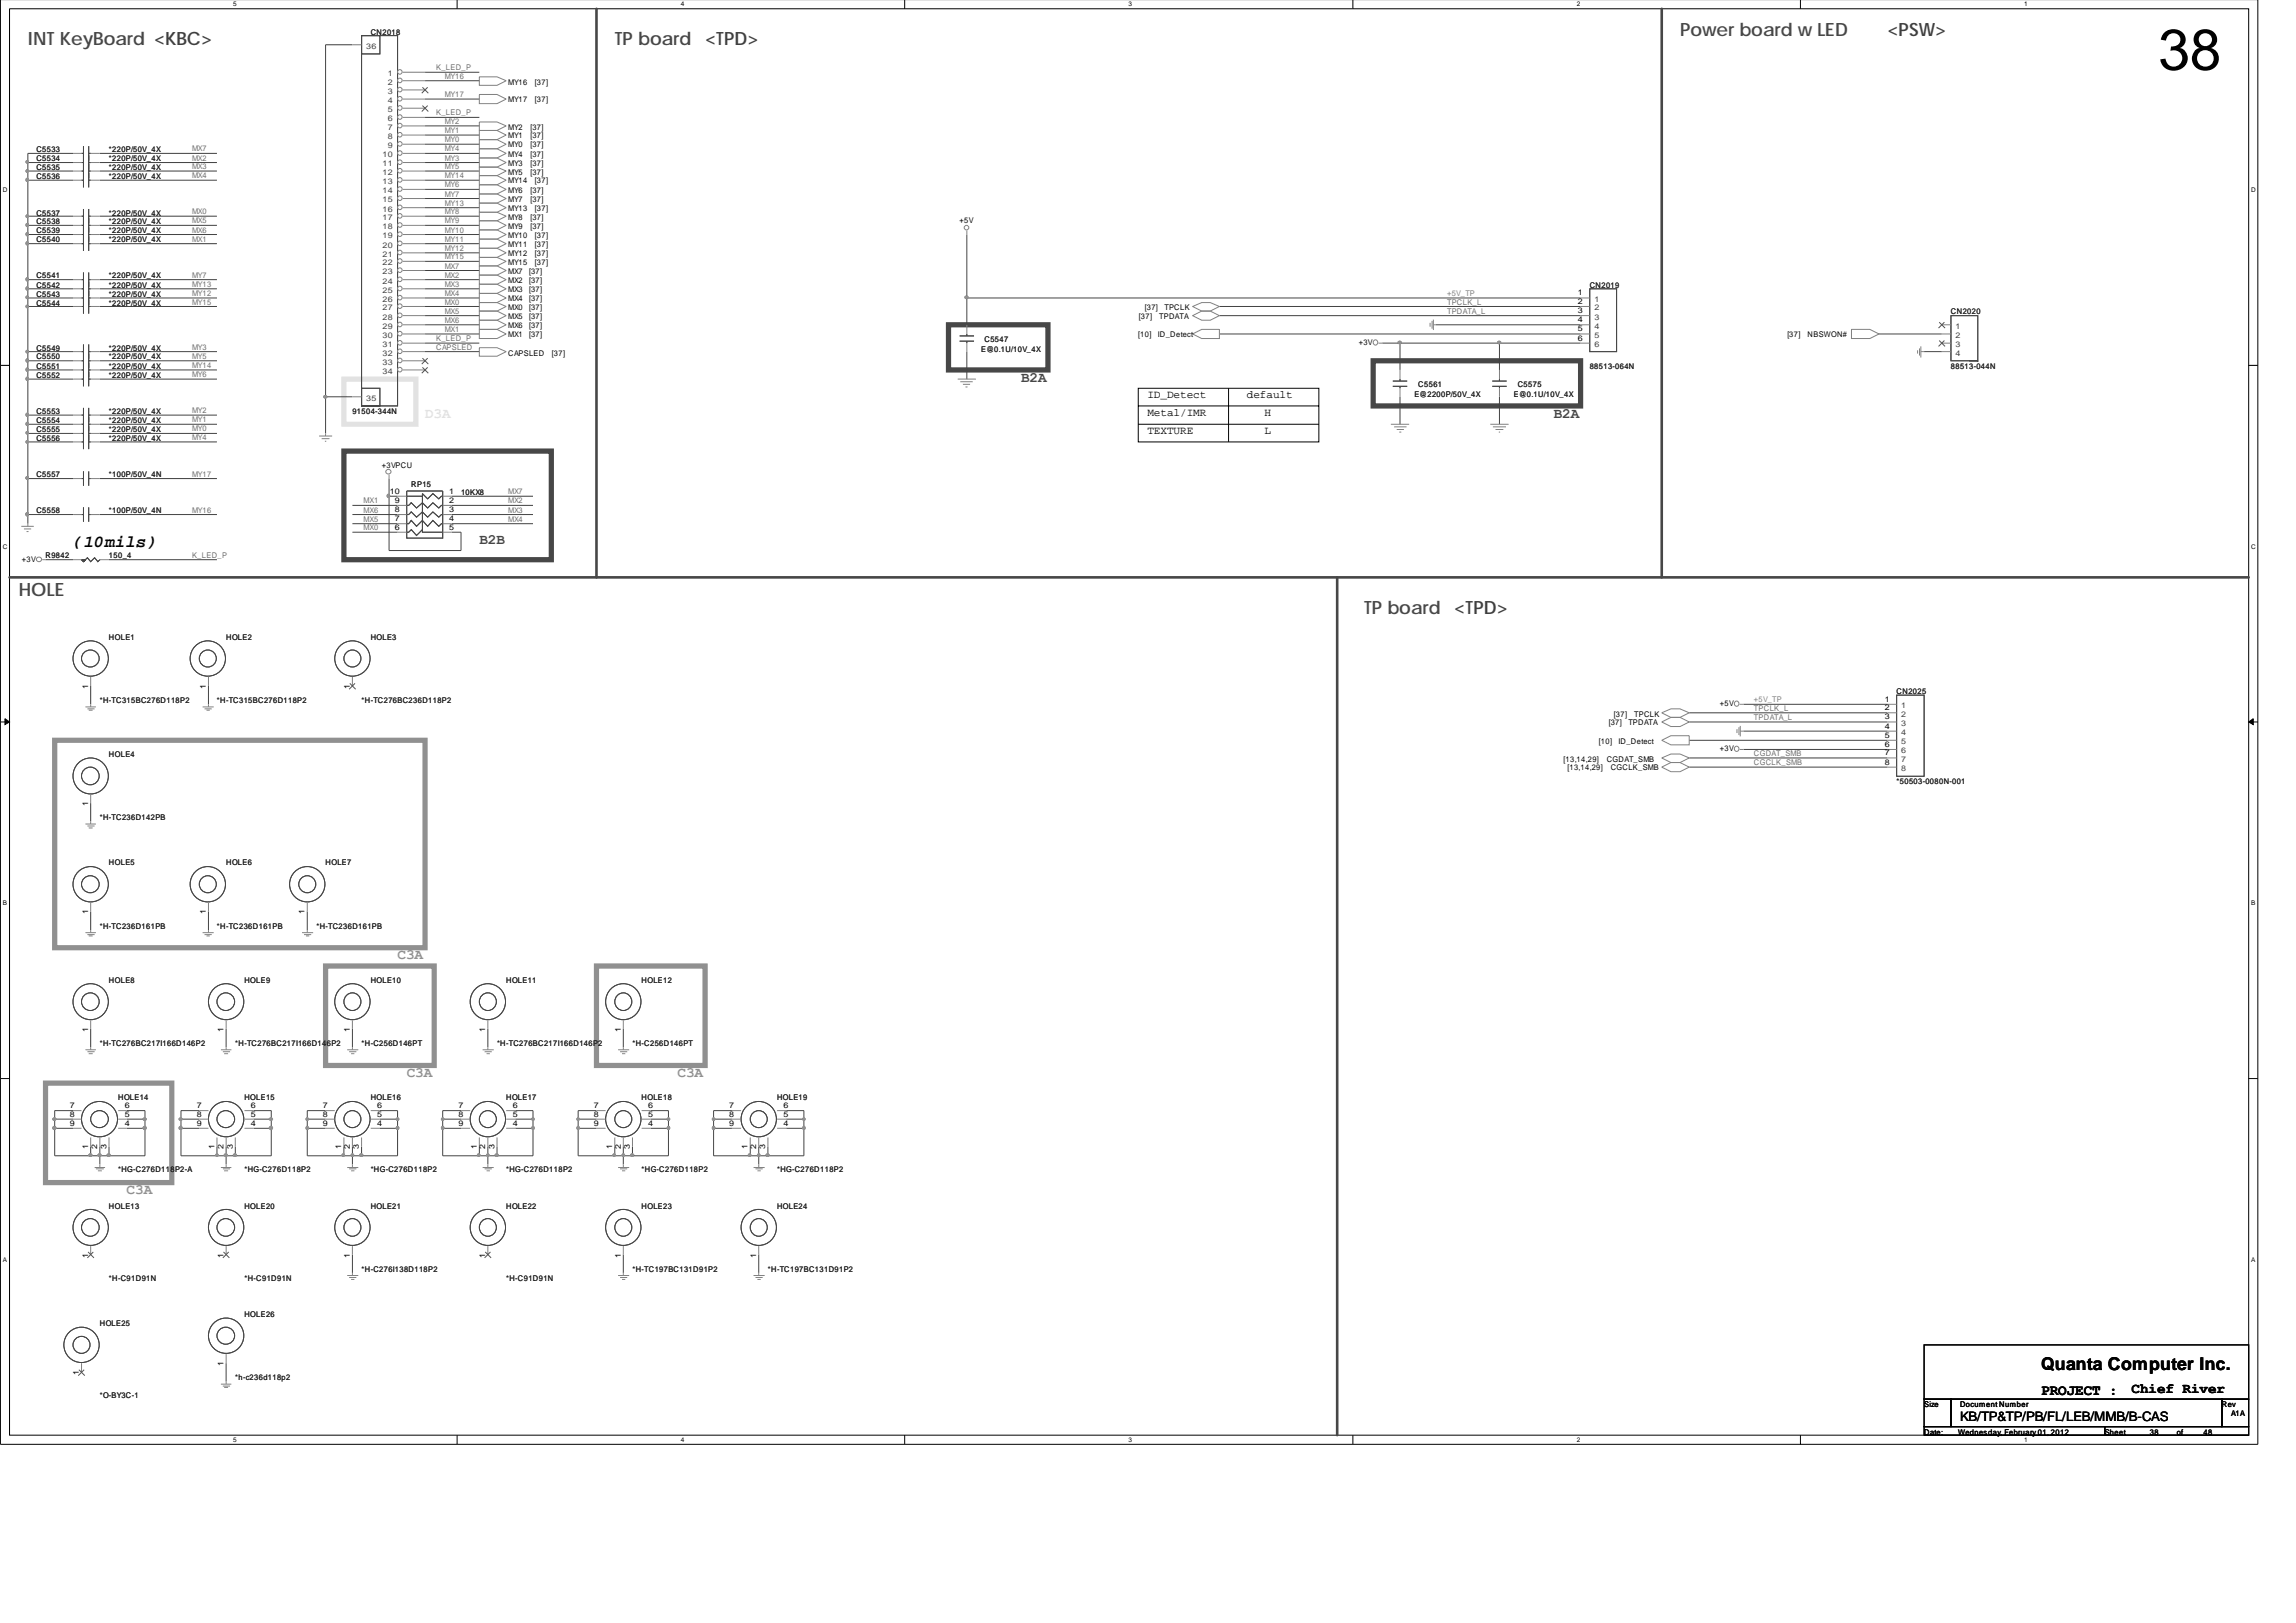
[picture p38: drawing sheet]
<svg xmlns="http://www.w3.org/2000/svg" width="297mm" height="210mm" viewBox="0 0 297 210" stroke-linecap="round" stroke-linejoin="round" font-family="sans-serif">
<defs><g id="words">
<text font-size="7.4" x="279.2" y="9">38</text>
<g font-size="2.4" fill="#474747">
<text x="3.6" y="5.9">INT KeyBoard &lt;KBC&gt;</text>
<text x="79.5" y="5.9">TP board</text>
<text x="217.4" y="4.7">Power board w LED</text>
<text x="2.4" y="77.1">HOLE</text>
<text x="176.5" y="79.4">TP board</text>
</g>
<g font-size="2.4" fill="#404040">
<text x="91.2" y="5.9">&lt;TPD&gt;</text>
<text x="244.2" y="4.7">&lt;PSW&gt;</text>
<text x="188.1" y="79.4">&lt;TPD&gt;</text>
</g>
<text font-size="2.3" x="264.1" y="177.3">Quanta Computer Inc.</text>
<text font-size="2.2" x="9.4" y="70.7">(10mils)</text>
<g font-size="1.9" fill="#474747">
<text x="132.1" y="49.4">B2A</text>
<text x="201" y="54">B2A</text>
<text x="62" y="70.4">B2B</text>
</g>
<g font-size="1.9" fill="#909090">
<text x="51.4" y="124.1">C3A</text>
<text x="52.6" y="139.4">C3A</text>
<text x="87.7" y="139.4">C3A</text>
<text x="16.4" y="154.5">C3A</text>
</g>
<g font-size="1.9">
<text x="264.1" y="180.4">PROJECT :</text>
<text x="275.8" y="180.3">Chief River</text>
</g>
<text font-size="1.7" x="253.6" y="183.8">KB/TP&amp;TP/PB/FL/LEB/MMB/B-CAS</text>
<g font-size="1.4">
<text x="148.4" y="53.8">Metal/IMR</text>
<text x="148.4" y="51.5">ID_Detect</text>
<text x="161.3" y="51.5">default</text>
<text x="163.6" y="53.8">H</text>
<text x="148.4" y="56.2">TEXTURE</text>
<text x="163.6" y="56.2">L</text>
</g>
<g font-size="1" fill="#232323">
<text x="48" y="4.5">CN2018</text>
<text x="4.7" y="23.1">C5536</text>
<text x="4.7" y="20.9">C5534</text>
<text x="4.7" y="19.7">C5533</text>
<text x="4.7" y="22">C5535</text>
<text x="14.1" y="23.1">*220P/50V_4X</text>
<text x="14.1" y="20.9">*220P/50V_4X</text>
<text x="14.1" y="19.7">*220P/50V_4X</text>
<text x="14.1" y="22">*220P/50V_4X</text>
<text x="4.7" y="27.9">C5537</text>
<text x="4.7" y="29">C5538</text>
<text x="14.1" y="27.9">*220P/50V_4X</text>
<text x="14.1" y="29">*220P/50V_4X</text>
<text x="4.7" y="30.2">C5539</text>
<text x="4.7" y="31.4">C5540</text>
<text x="14.1" y="30.2">*220P/50V_4X</text>
<text x="14.1" y="31.4">*220P/50V_4X</text>
<text x="4.7" y="37.2">C5542</text>
<text x="4.7" y="38.4">C5543</text>
<text x="4.7" y="36">C5541</text>
<text x="4.7" y="39.6">C5544</text>
<text x="14.1" y="37.2">*220P/50V_4X</text>
<text x="14.1" y="38.4">*220P/50V_4X</text>
<text x="14.1" y="36">*220P/50V_4X</text>
<text x="14.1" y="39.6">*220P/50V_4X</text>
<text x="205.7" y="37.2">CN2019</text>
<text x="252.4" y="40.7">CN2020</text>
<text x="4.7" y="47.7">C5551</text>
<text x="4.7" y="46.5">C5550</text>
<text x="4.7" y="45.4">C5549</text>
<text x="14.1" y="47.7">*220P/50V_4X</text>
<text x="14.1" y="46.5">*220P/50V_4X</text>
<text x="14.1" y="45.4">*220P/50V_4X</text>
<text x="126.9" y="45.6">E@0.1U/10V_4X</text>
<text x="127.4" y="44.2">C5547</text>
<text x="205.7" y="47.7">88513-064N</text>
<text x="252.4" y="47.7">88513-044N</text>
<text x="4.7" y="53.5">C5553</text>
<text x="4.7" y="48.9">C5552</text>
<text x="14.1" y="53.5">*220P/50V_4X</text>
<text x="14.1" y="48.9">*220P/50V_4X</text>
<text x="45.6" y="53.5">91504-344N</text>
<text x="183" y="51.4">E@2200P/50V_4X</text>
<text x="183.5" y="50.1">C5561</text>
<text x="195.9" y="51.4">E@0.1U/10V_4X</text>
<text x="196.4" y="50.1">C5575</text>
<text x="4.7" y="57.1">C5556</text>
<text x="4.7" y="54.7">C5554</text>
<text x="4.7" y="55.9">C5555</text>
<text x="14.1" y="57.1">*220P/50V_4X</text>
<text x="14.1" y="54.7">*220P/50V_4X</text>
<text x="14.1" y="55.9">*220P/50V_4X</text>
<text x="4.7" y="61.7">C5557</text>
<text x="14.1" y="61.7">*100P/50V_4N</text>
<text x="53.2" y="63">RP15</text>
<text x="59.6" y="64">10KX8</text>
<text x="4.7" y="66.4">C5558</text>
<text x="14.1" y="66.4">*100P/50V_4N</text>
<text x="5.9" y="72.2">R9842</text>
<text x="14.1" y="72.2">150_4</text>
<text x="14.1" y="82.7">HOLE1</text>
<text x="29.3" y="82.7">HOLE2</text>
<text x="48" y="82.7">HOLE3</text>
<text x="245.4" y="89.8">CN2025</text>
<text x="12.9" y="91">*H-TC315BC276D118P2</text>
<text x="28.1" y="91">*H-TC315BC276D118P2</text>
<text x="46.8" y="91">*H-TC276BC236D118P2</text>
<text x="14.1" y="98">HOLE4</text>
<text x="245.4" y="101.4">*50503-0080N-001</text>
<text x="12.9" y="106.1">*H-TC236D142PB</text>
<text x="14.1" y="111.9">HOLE5</text>
<text x="29.3" y="111.9">HOLE6</text>
<text x="42.1" y="111.9">HOLE7</text>
<text x="12.9" y="120.2">*H-TC236D161PB</text>
<text x="28.1" y="120.2">*H-TC236D161PB</text>
<text x="40.9" y="120.2">*H-TC236D161PB</text>
<text x="14.1" y="127.2">HOLE8</text>
<text x="31.6" y="127.2">HOLE9</text>
<text x="48" y="127.2">HOLE10</text>
<text x="65.5" y="127.2">HOLE11</text>
<text x="83" y="127.2">HOLE12</text>
<text x="12.9" y="135.3">*H-TC276BC217I166D146P2</text>
<text x="30.4" y="135.3">*H-TC276BC217I166D146P2</text>
<text x="46.8" y="135.3">*H-C256D146PT</text>
<text x="64.3" y="135.3">*H-TC276BC217I166D146P2</text>
<text x="81.8" y="135.3">*H-C256D146PT</text>
<text x="15.3" y="142.3">HOLE14</text>
<text x="31.6" y="142.3">HOLE15</text>
<text x="48" y="142.3">HOLE16</text>
<text x="65.5" y="142.3">HOLE17</text>
<text x="83" y="142.3">HOLE18</text>
<text x="100.5" y="142.3">HOLE19</text>
<text x="15.3" y="151.6">*HG-C276D118P2-A</text>
<text x="31.6" y="151.6">*HG-C276D118P2</text>
<text x="48" y="151.6">*HG-C276D118P2</text>
<text x="65.5" y="151.6">*HG-C276D118P2</text>
<text x="83" y="151.6">*HG-C276D118P2</text>
<text x="100.5" y="151.6">*HG-C276D118P2</text>
<text x="14.1" y="156.4">HOLE13</text>
<text x="31.6" y="156.4">HOLE20</text>
<text x="48" y="156.4">HOLE21</text>
<text x="65.5" y="156.4">HOLE22</text>
<text x="83" y="156.4">HOLE23</text>
<text x="100.5" y="156.4">HOLE24</text>
<text x="14.1" y="165.7">*H-C91D91N</text>
<text x="31.6" y="165.7">*H-C91D91N</text>
<text x="46.8" y="164.5">*H-C276I138D118P2</text>
<text x="65.5" y="165.7">*H-C91D91N</text>
<text x="81.8" y="164.5">*H-TC197BC131D91P2</text>
<text x="99.3" y="164.5">*H-TC197BC131D91P2</text>
<text x="12.9" y="171.5">HOLE25</text>
<text x="31.6" y="170.4">HOLE26</text>
<text x="30.4" y="178.6">*h-c236d118p2</text>
<text x="12.9" y="180.9">*O-BY3C-1</text>
</g>
<g font-size="1" fill="#414141">
<text x="47.4" y="6.3">36</text>
<text x="50.2" y="9.9">1</text>
<text x="50.2" y="11">2</text>
<text x="50.2" y="12.1">3</text>
<text x="50.2" y="13.3">4</text>
<text x="50.2" y="14.5">5</text>
<text x="50.2" y="15.7">6</text>
<text x="50.2" y="16.8">7</text>
<text x="50.2" y="18">8</text>
<text x="49.5" y="20.4">10</text>
<text x="49.5" y="21.5">11</text>
<text x="49.5" y="22.6">12</text>
<text x="49.5" y="23.8">13</text>
<text x="50.2" y="19.2">9</text>
<text x="49.5" y="25">14</text>
<text x="49.5" y="26.2">15</text>
<text x="49.5" y="27.4">16</text>
<text x="49.5" y="28.5">17</text>
<text x="49.5" y="29.7">18</text>
<text x="49.5" y="30.8">19</text>
<text x="49.5" y="32">20</text>
<text x="49.5" y="33.2">21</text>
<text x="49.5" y="34.3">22</text>
<text x="49.5" y="35.5">23</text>
<text x="49.5" y="36.7">24</text>
<text x="49.5" y="37.9">25</text>
<text x="49.5" y="39.1">26</text>
<text x="49.5" y="40.2">27</text>
<text x="49.5" y="41.3">28</text>
<text x="206.3" y="39.1">1</text>
<text x="206.3" y="40.2">2</text>
<text x="206.3" y="41.3">3</text>
<text x="49.5" y="42.5">29</text>
<text x="49.5" y="43.7">30</text>
<text x="49.5" y="44.9">31</text>
<text x="49.5" y="46">32</text>
<text x="49.5" y="47.2">33</text>
<text x="206.3" y="42.5">4</text>
<text x="206.3" y="43.7">5</text>
<text x="206.3" y="44.9">6</text>
<text x="253" y="42.5">1</text>
<text x="253" y="43.7">2</text>
<text x="253" y="44.9">3</text>
<text x="253" y="46">4</text>
<text x="47.4" y="51.8">35</text>
<text x="49.5" y="48.4">34</text>
<text x="246" y="91.6">1</text>
<text x="246" y="92.7">2</text>
<text x="246" y="93.9">3</text>
<text x="246" y="95.1">4</text>
<text x="246" y="96.3">5</text>
<text x="246" y="97.5">6</text>
<text x="246" y="98.6">7</text>
<text x="246" y="99.8">8</text>
</g>
<g font-size="1" fill="#6d6d6d">
<text x="56.4" y="9.1">K_LED_P</text>
<text x="57.5" y="10.2">MY16</text>
<text x="56.4" y="14.9">K_LED_P</text>
<text x="57.5" y="17.2">MY1</text>
<text x="57.5" y="16">MY2</text>
<text x="57.5" y="12.6">MY17</text>
<text x="24.9" y="21.9">MX3</text>
<text x="24.9" y="20.8">MX2</text>
<text x="24.9" y="19.6">MX7</text>
<text x="24.9" y="23.1">MX4</text>
<text x="57.5" y="18.4">MY0</text>
<text x="57.5" y="23.1">MY14</text>
<text x="57.5" y="19.6">MY4</text>
<text x="57.5" y="21.9">MY5</text>
<text x="57.5" y="20.8">MY3</text>
<text x="24.9" y="27.7">MX0</text>
<text x="24.9" y="28.9">MX5</text>
<text x="57.5" y="24.2">MY6</text>
<text x="57.5" y="26.6">MY13</text>
<text x="57.5" y="25.4">MY7</text>
<text x="57.5" y="27.7">MY8</text>
<text x="57.5" y="28.9">MY9</text>
<text x="24.9" y="31.3">MX1</text>
<text x="24.9" y="30.1">MX6</text>
<text x="24.9" y="35.9">MY7</text>
<text x="57.5" y="30.1">MY10</text>
<text x="57.5" y="31.3">MY11</text>
<text x="57.5" y="35.9">MX2</text>
<text x="57.5" y="33.6">MY15</text>
<text x="57.5" y="32.5">MY12</text>
<text x="57.5" y="34.7">MX7</text>
<text x="24.9" y="39.4">MY15</text>
<text x="24.9" y="38.3">MY12</text>
<text x="24.9" y="37.1">MY13</text>
<text x="57.5" y="39.4">MX0</text>
<text x="57.5" y="38.3">MX4</text>
<text x="57.5" y="40.6">MX5</text>
<text x="57.5" y="41.8">MX6</text>
<text x="57.5" y="37.1">MX3</text>
<text x="187.2" y="39.4">TPCLK_L</text>
<text x="187.2" y="40.6">TPDATA_L</text>
<text x="24.9" y="45.2">MY3</text>
<text x="24.9" y="46.4">MY5</text>
<text x="24.9" y="47.6">MY14</text>
<text x="56.4" y="45.2">CAPSLED</text>
<text x="56.4" y="44.1">K_LED_P</text>
<text x="57.5" y="43">MX1</text>
<text x="24.9" y="53.5">MY2</text>
<text x="24.9" y="48.8">MY6</text>
<text x="24.9" y="56.9">MY4</text>
<text x="24.9" y="55.8">MY0</text>
<text x="24.9" y="54.6">MY1</text>
<text x="24.9" y="61.7">MY17</text>
<text x="47" y="65.1">MX1</text>
<text x="65.7" y="65.1">MX2</text>
<text x="65.7" y="63.9">MX7</text>
<text x="24.9" y="66.3">MY16</text>
<text x="47" y="66.3">MX6</text>
<text x="47" y="68.6">MX0</text>
<text x="47" y="67.5">MX5</text>
<text x="65.7" y="66.3">MX3</text>
<text x="65.7" y="67.5">MX4</text>
<text x="24.9" y="72.2">K_LED_P</text>
<text x="226.9" y="92">TPCLK_L</text>
<text x="226.9" y="93.2">TPDATA_L</text>
<text x="226.9" y="97.8">CGDAT_SMB</text>
<text x="226.9" y="99">CGCLK_SMB</text>
</g>
<g font-size="1">
<text x="65.7" y="11">MY16</text>
<text x="69.2" y="11">[37]</text>
<text x="65.7" y="17.9">MY1</text>
<text x="65.7" y="16.8">MY2</text>
<text x="65.7" y="13.2">MY17</text>
<text x="68.6" y="17.9">[37]</text>
<text x="68.6" y="16.8">[37]</text>
<text x="69.2" y="13.2">[37]</text>
<text x="65.7" y="19.1">MY0</text>
<text x="65.7" y="23.7">MY14</text>
<text x="65.7" y="20.3">MY4</text>
<text x="65.7" y="22.6">MY5</text>
<text x="65.7" y="21.5">MY3</text>
<text x="68.6" y="19.1">[37]</text>
<text x="68.6" y="20.3">[37]</text>
<text x="68.6" y="22.6">[37]</text>
<text x="68.6" y="21.5">[37]</text>
<text x="69.2" y="23.7">[37]</text>
<text x="65.7" y="24.9">MY6</text>
<text x="65.7" y="27.3">MY13</text>
<text x="65.7" y="26.1">MY7</text>
<text x="65.7" y="28.5">MY8</text>
<text x="65.7" y="29.6">MY9</text>
<text x="68.6" y="24.9">[37]</text>
<text x="68.6" y="26.1">[37]</text>
<text x="68.6" y="28.5">[37]</text>
<text x="68.6" y="29.6">[37]</text>
<text x="69.2" y="27.3">[37]</text>
<text x="124.1" y="28.8">+5V</text>
<text x="65.7" y="30.8">MY10</text>
<text x="65.7" y="31.9">MY11</text>
<text x="65.7" y="35.4">MX7</text>
<text x="65.7" y="34.3">MY15</text>
<text x="65.7" y="33.1">MY12</text>
<text x="68.4" y="35.4">[37]</text>
<text x="69.2" y="30.8">[37]</text>
<text x="69.2" y="34.3">[37]</text>
<text x="69.2" y="31.9">[37]</text>
<text x="69.2" y="33.1">[37]</text>
<text x="65.7" y="40.2">MX0</text>
<text x="65.7" y="39">MX4</text>
<text x="65.7" y="41.3">MX5</text>
<text x="65.7" y="36.6">MX2</text>
<text x="65.7" y="37.8">MX3</text>
<text x="68.4" y="39">[37]</text>
<text x="68.4" y="40.2">[37]</text>
<text x="68.4" y="41.3">[37]</text>
<text x="68.4" y="36.6">[37]</text>
<text x="68.4" y="37.8">[37]</text>
<text x="147.3" y="41.3">[37]</text>
<text x="148.1" y="40.2">[37]</text>
<text x="150" y="41.3">TPDATA</text>
<text x="150.6" y="40.2">TPCLK</text>
<text x="204.1" y="38.2">1</text>
<text x="204.1" y="39.3">2</text>
<text x="204.1" y="40.5">3</text>
<text x="204.1" y="41.7">4</text>
<text x="65.7" y="43.6">MX1</text>
<text x="65.7" y="46">CAPSLED</text>
<text x="65.7" y="42.4">MX6</text>
<text x="68.4" y="43.6">[37]</text>
<text x="68.4" y="42.4">[37]</text>
<text x="71.4" y="46">[37]</text>
<text x="147.3" y="43.6">[10]</text>
<text x="149.8" y="43.6">ID_Detect</text>
<text x="175.8" y="44.6">+3V</text>
<text x="204.1" y="42.9">5</text>
<text x="204.1" y="44.1">6</text>
<text x="231.2" y="43.6">[37]</text>
<text x="233.9" y="43.6">NBSWON#</text>
<text x="49.4" y="60.6">+3VPCU</text>
<text x="50.4" y="63.9">10</text>
<text x="51.1" y="65">9</text>
<text x="58.1" y="65">2</text>
<text x="58.1" y="63.9">1</text>
<text x="51.1" y="66.2">8</text>
<text x="51.1" y="67.4">7</text>
<text x="51.1" y="68.5">6</text>
<text x="58.1" y="67.4">4</text>
<text x="58.1" y="66.2">3</text>
<text x="58.1" y="68.5">5</text>
<text x="2.8" y="72.8">+3V</text>
<text x="11.4" y="89.1" transform="rotate(-90 11.4 89.1)">1</text>
<text x="26.6" y="89.1" transform="rotate(-90 26.6 89.1)">1</text>
<text x="45.3" y="89.1" transform="rotate(-90 45.3 89.1)">1</text>
<text x="208.1" y="93.8">[37]</text>
<text x="208.8" y="92.7">[37]</text>
<text x="210.7" y="93.8">TPDATA</text>
<text x="211.4" y="92.7">TPCLK</text>
<text x="222.5" y="91.4">+5V</text>
<text x="243.8" y="90.8">1</text>
<text x="243.8" y="91.9">2</text>
<text x="243.8" y="93.1">3</text>
<text x="243.8" y="94.3">4</text>
<text x="243.8" y="95.4">5</text>
<text x="202.3" y="98.6">[13,14,29]</text>
<text x="202.8" y="99.7">[13,14,29]</text>
<text x="206.9" y="96.2">[10]</text>
<text x="207.9" y="98.6">CGDAT_SMB</text>
<text x="208.4" y="99.7">CGCLK_SMB</text>
<text x="209.4" y="96.2">ID_Detect</text>
<text x="222.5" y="97.2">+3V</text>
<text x="243.8" y="96.6">6</text>
<text x="243.8" y="97.7">7</text>
<text x="243.8" y="98.9">8</text>
<text x="11.4" y="104.3" transform="rotate(-90 11.4 104.3)">1</text>
<text x="11.4" y="118.3" transform="rotate(-90 11.4 118.3)">1</text>
<text x="26.6" y="118.3" transform="rotate(-90 26.6 118.3)">1</text>
<text x="39.4" y="118.3" transform="rotate(-90 39.4 118.3)">1</text>
<text x="11.4" y="133.5" transform="rotate(-90 11.4 133.5)">1</text>
<text x="28.9" y="133.5" transform="rotate(-90 28.9 133.5)">1</text>
<text x="45.3" y="133.5" transform="rotate(-90 45.3 133.5)">1</text>
<text x="62.8" y="133.5" transform="rotate(-90 62.8 133.5)">1</text>
<text x="80.3" y="133.5" transform="rotate(-90 80.3 133.5)">1</text>
<text x="9" y="143.4">7</text>
<text x="16.1" y="143.4">6</text>
<text x="25.4" y="143.4">7</text>
<text x="32.5" y="143.4">6</text>
<text x="41.8" y="143.4">7</text>
<text x="48.8" y="143.4">6</text>
<text x="59.3" y="143.4">7</text>
<text x="66.3" y="143.4">6</text>
<text x="76.8" y="143.4">7</text>
<text x="83.9" y="143.4">6</text>
<text x="94.4" y="143.4">7</text>
<text x="101.4" y="143.4">6</text>
<text x="9" y="144.5">8</text>
<text x="9" y="145.6">9</text>
<text x="11.4" y="148.7" transform="rotate(-90 11.4 148.7)">1</text>
<text x="12.6" y="148.7" transform="rotate(-90 12.6 148.7)">2</text>
<text x="13.8" y="148.7" transform="rotate(-90 13.8 148.7)">3</text>
<text x="16.1" y="145.6">4</text>
<text x="16.1" y="144.5">5</text>
<text x="25.4" y="144.5">8</text>
<text x="25.4" y="145.6">9</text>
<text x="27.7" y="148.7" transform="rotate(-90 27.7 148.7)">1</text>
<text x="28.9" y="148.7" transform="rotate(-90 28.9 148.7)">2</text>
<text x="30.1" y="148.7" transform="rotate(-90 30.1 148.7)">3</text>
<text x="32.5" y="145.6">4</text>
<text x="32.5" y="144.5">5</text>
<text x="41.8" y="144.5">8</text>
<text x="41.8" y="145.6">9</text>
<text x="44.2" y="148.7" transform="rotate(-90 44.2 148.7)">1</text>
<text x="45.3" y="148.7" transform="rotate(-90 45.3 148.7)">2</text>
<text x="46.4" y="148.7" transform="rotate(-90 46.4 148.7)">3</text>
<text x="48.8" y="145.6">4</text>
<text x="48.8" y="144.5">5</text>
<text x="59.3" y="144.5">8</text>
<text x="59.3" y="145.6">9</text>
<text x="61.7" y="148.7" transform="rotate(-90 61.7 148.7)">1</text>
<text x="62.8" y="148.7" transform="rotate(-90 62.8 148.7)">2</text>
<text x="64" y="148.7" transform="rotate(-90 64 148.7)">3</text>
<text x="66.3" y="145.6">4</text>
<text x="66.3" y="144.5">5</text>
<text x="76.8" y="144.5">8</text>
<text x="76.8" y="145.6">9</text>
<text x="79.2" y="148.7" transform="rotate(-90 79.2 148.7)">1</text>
<text x="80.3" y="148.7" transform="rotate(-90 80.3 148.7)">2</text>
<text x="81.5" y="148.7" transform="rotate(-90 81.5 148.7)">3</text>
<text x="83.9" y="145.6">4</text>
<text x="83.9" y="144.5">5</text>
<text x="94.4" y="144.5">8</text>
<text x="94.4" y="145.6">9</text>
<text x="96.7" y="148.7" transform="rotate(-90 96.7 148.7)">1</text>
<text x="97.8" y="148.7" transform="rotate(-90 97.8 148.7)">2</text>
<text x="99" y="148.7" transform="rotate(-90 99 148.7)">3</text>
<text x="101.4" y="145.6">4</text>
<text x="101.4" y="144.5">5</text>
<text x="11.4" y="162.7" transform="rotate(-90 11.4 162.7)">1</text>
<text x="28.9" y="162.7" transform="rotate(-90 28.9 162.7)">1</text>
<text x="45.3" y="162.7" transform="rotate(-90 45.3 162.7)">1</text>
<text x="62.8" y="162.7" transform="rotate(-90 62.8 162.7)">1</text>
<text x="80.3" y="162.7" transform="rotate(-90 80.3 162.7)">1</text>
<text x="97.8" y="162.7" transform="rotate(-90 97.8 162.7)">1</text>
<text x="10.2" y="177.9" transform="rotate(-90 10.2 177.9)">1</text>
<text x="28.9" y="176.7" transform="rotate(-90 28.9 176.7)">1</text>
<text x="248.9" y="182">Size</text>
<text x="248.9" y="185.6">Date:</text>
<text x="253.3" y="185.6">Wednesday, February 01, 2012</text>
<text x="253.6" y="182">Document Number</text>
<text x="272.3" y="185.6">Sheet</text>
<text x="278.1" y="185.6">38</text>
<text x="281.6" y="185.6">of</text>
<text x="285.1" y="185.6">48</text>
<text x="287.4" y="182">Rev</text>
<text x="288.6" y="183.2">A1A</text>
</g>
<g font-size="1" fill="#818181">
<text x="187.2" y="38.3">+5V_TP</text>
<text x="226.9" y="90.9">+5V_TP</text>
</g>
<g font-size=".8">
<text x="30.2" y=".8">5</text>
<text x="88.1" y=".8">4</text>
<text x="146" y=".8">3</text>
<text x="204" y=".8">2</text>
<text x="261.9" y=".8">1</text>
<text x=".4" y="24.8">D</text>
<text x="291.3" y="24.8">D</text>
<text x=".4" y="71">C</text>
<text x="291.3" y="71">C</text>
<text x=".4" y="117.1">B</text>
<text x="291.3" y="117.1">B</text>
<text x=".4" y="163.2">A</text>
<text x="291.3" y="163.2">A</text>
<text x="30.2" y="186.5">5</text>
<text x="88.1" y="186.5">4</text>
<text x="146" y="186.5">3</text>
<text x="204" y="186.5">2</text>
<text x="261.9" y="186.5">1</text>
</g>
</g></defs>
<path d="M0 0v186.9h292.1v-186.9M1.2 1.1h289.7v184.6h-289.7z" fill="none" stroke="#000" stroke-width=".13"/>
<g fill="#fff">
<path d="M30.2 .1h.2v.8h-.2z"/>
<path d="M30.2 185.8h.2v.8h-.2z"/>
</g>
<path d="M59.1 0v1.1M59.1 185.7v1.2" fill="none" stroke="#000" stroke-width=".13"/>
<g fill="#fff">
<path d="M88.1 .1h.2v.8h-.2z"/>
<path d="M88.1 185.8h.2v.8h-.2z"/>
</g>
<path d="M117 0v1.1M117 185.7v1.2" fill="none" stroke="#000" stroke-width=".13"/>
<g fill="#fff">
<path d="M146 .1h.2v.8h-.2z"/>
<path d="M146 185.8h.2v.8h-.2z"/>
</g>
<path d="M175 0v1.1M175 185.7v1.2" fill="none" stroke="#000" stroke-width=".13"/>
<g fill="#fff">
<path d="M204 .1h.2v.8h-.2z"/>
<path d="M204 185.8h.2v.8h-.2z"/>
</g>
<path d="M232.9 0v1.1M232.9 185.7v1.2" fill="none" stroke="#000" stroke-width=".13"/>
<g fill="#fff">
<path d="M261.9 .1h.2v.8h-.2z"/>
<path d="M261.9 185.8h.2v.8h-.2z"/>
<path d="M.4 24.2h.4v.7h-.4z"/>
<path d="M291.3 24.2h.4v.7h-.4z"/>
<path d="M.4 70.3h.4v.8h-.4z"/>
<path d="M291.3 70.3h.4v.8h-.4z"/>
</g>
<path d="M0 47.3h1.2M290.9 47.3h1.2" fill="none" stroke="#000" stroke-width=".13"/>
<g fill="#fff">
<path d="M.4 116.4h.3v.8h-.3z"/>
<path d="M291.3 116.4h.3v.8h-.3z"/>
</g>
<path d="M0 93.4h1.2M.6 93l.6 .4-.6 .3zM290.9 93.4l.6-.4v.7zM290.9 93.4h1.2" fill="none" stroke="#000" stroke-width=".13"/>
<path d="M.6 93l.6 .4-.6 .3zM290.9 93.4l.6-.4v.7z" fill="#000"/>
<g fill="#fff">
<path d="M.4 162.6h.3v.7h-.3z"/>
<path d="M291.3 162.6h.3v.7h-.3z"/>
</g>
<path d="M147.3 50.2h23.3v7h-23.3zM147.3 52.5h23.3M147.3 54.9h23.3M158.9 50.2v7M0 139.5h1.2M290.9 139.5h1.2" fill="none" stroke="#000" stroke-width=".13"/>
<path d="M77.2 1.1v73.6M215 1.1v73.6M1.2 74.7h289.7M173 74.7v111" fill="none" stroke="#474747" stroke-width=".34"/>
<path d="M44.5 58.4h26.8v14h-26.8zM122.7 42h12.9v5.9h-12.9zM177.7 46.7h26.8v5.8h-26.8z" fill="none" stroke="#474747" stroke-width=".68"/>
<path d="M7.1 95.8h47.9v26.8h-47.9zM42.1 125h14.1v12.8h-14.1zM77.2 125h14v12.8h-14zM5.9 140.1h16.3v12.9h-16.3z" fill="none" stroke="#909090" stroke-width=".68"/>
<path d="M44.5 49h9.3v5.9h-9.3z" fill="none" stroke="#e2e2e2" stroke-width=".68"/>
<path d="M3.6 45.5h5.8" fill="none" stroke="#424242" stroke-width=".13"/>
<circle cx="3.5" cy="45.5" r=".17" fill="#909090"/>
<circle cx="3.5" cy="45.5" r=".17" fill="none" stroke="#909090" stroke-width=".13"/>
<path d="M3.6 46.7h5.8" fill="none" stroke="#424242" stroke-width=".13"/>
<path d="M3.4 46.5h.2v.3h-.2z" fill-rule="evenodd" fill="#909090"/>
<path d="M3.4 46.5h.2v.3h-.2z" fill="none" stroke="#909090" stroke-width=".13"/>
<path d="M9.4 47.9h-5.8v1.1h5.8" fill="none" stroke="#424242" stroke-width=".13"/>
<path d="M3.4 47.7h.2v.3h-.2z" fill-rule="evenodd" fill="#909090"/>
<path d="M3.4 47.7h.2v.3h-.2z" fill="none" stroke="#909090" stroke-width=".13"/>
<path d="M3.6 39.7v8.2" fill="none" stroke="#424242" stroke-width=".13"/>
<circle cx="3.5" cy="39.7" r=".17" fill="#909090"/>
<circle cx="3.5" cy="39.7" r=".17" fill="none" stroke="#909090" stroke-width=".13"/>
<path d="M3.6 53.7h5.8M3.6 57.2h5.8M9.4 54.9h-5.8v1.2h5.8M12.9 57.2h15.2M12.9 56.1h15.2M12.9 53.7h15.2M12.9 54.9h15.2" fill="none" stroke="#424242" stroke-width=".13"/>
<path d="M3.4 54.7h.2v.3h-.2z" fill-rule="evenodd" fill="#909090"/>
<path d="M3.4 54.7h.2v.3h-.2z" fill="none" stroke="#909090" stroke-width=".13"/>
<path d="M3.6 49v4.7" fill="none" stroke="#424242" stroke-width=".13"/>
<path d="M3.4 48.9h.2v.3h-.2z" fill-rule="evenodd" fill="#909090"/>
<path d="M3.4 48.9h.2v.3h-.2z" fill="none" stroke="#909090" stroke-width=".13"/>
<path d="M3.6 53.7v1.2" fill="none" stroke="#424242" stroke-width=".13"/>
<path d="M3.4 53.5h.2v.3h-.2z" fill-rule="evenodd" fill="#909090"/>
<path d="M3.4 53.5h.2v.3h-.2z" fill="none" stroke="#909090" stroke-width=".13"/>
<path d="M3.6 56.1v1.1" fill="none" stroke="#424242" stroke-width=".13"/>
<circle cx="3.5" cy="56" r=".17" fill="#909090"/>
<circle cx="3.5" cy="56" r=".17" fill="none" stroke="#909090" stroke-width=".13"/>
<path d="M3.6 19.8h5.8M3.6 21h5.8" fill="none" stroke="#424242" stroke-width=".13"/>
<circle cx="3.5" cy="20.9" r=".17" fill="#909090"/>
<circle cx="3.5" cy="20.9" r=".17" fill="none" stroke="#909090" stroke-width=".13"/>
<path d="M3.6 28h5.8M3.6 29.2h5.8M3.6 30.3h5.8M3.6 31.5h5.8M9.4 22.1h-5.8v1.2h5.8" fill="none" stroke="#424242" stroke-width=".13"/>
<circle cx="3.5" cy="22.1" r=".17" fill="#909090"/>
<circle cx="3.5" cy="22.1" r=".17" fill="none" stroke="#909090" stroke-width=".13"/>
<path d="M3.6 19.8v1.2M3.6 30.3v1.2" fill="none" stroke="#424242" stroke-width=".13"/>
<path d="M3.4 30.1h.2v.3h-.2z" fill-rule="evenodd" fill="#909090"/>
<path d="M3.4 30.1h.2v.3h-.2z" fill="none" stroke="#909090" stroke-width=".13"/>
<path d="M3.6 23.3v4.7" fill="none" stroke="#424242" stroke-width=".13"/>
<path d="M3.4 23.1h.2v.3h-.2z" fill-rule="evenodd" fill="#909090"/>
<path d="M3.4 23.1h.2v.3h-.2z" fill="none" stroke="#909090" stroke-width=".13"/>
<path d="M3.6 21v1.1M3.6 29.2v1.1" fill="none" stroke="#424242" stroke-width=".13"/>
<path d="M3.4 29h.2v.3h-.2z" fill-rule="evenodd" fill="#909090"/>
<path d="M3.4 29h.2v.3h-.2z" fill="none" stroke="#909090" stroke-width=".13"/>
<path d="M3.6 28v1.2" fill="none" stroke="#424242" stroke-width=".13"/>
<circle cx="3.5" cy="28" r=".17" fill="#909090"/>
<circle cx="3.5" cy="28" r=".17" fill="none" stroke="#909090" stroke-width=".13"/>
<path d="M3.6 66.6v1.2" fill="none" stroke="#424242" stroke-width=".13"/>
<path d="M3.4 66.4h.2v.3h-.2z" fill-rule="evenodd" fill="#909090"/>
<path d="M3.4 66.4h.2v.3h-.2z" fill="none" stroke="#909090" stroke-width=".13"/>
<path d="M12.9 19.8h15.2M3.6 38.6h5.8M3.6 39.7h5.8M9.4 36.2h-5.8v1.2h5.8M12.9 22.1h15.2M12.9 28h15.2M12.9 21h15.2M12.9 31.5h15.2M12.9 29.2h15.2M12.9 23.3h15.2M12.9 30.3h15.2" fill="none" stroke="#424242" stroke-width=".13"/>
<path d="M3.4 36h.2v.3h-.2z" fill-rule="evenodd" fill="#909090"/>
<path d="M3.4 36h.2v.3h-.2z" fill="none" stroke="#909090" stroke-width=".13"/>
<path d="M3.6 38.6v1.1" fill="none" stroke="#424242" stroke-width=".13"/>
<circle cx="3.5" cy="38.5" r=".17" fill="#909090"/>
<circle cx="3.5" cy="38.5" r=".17" fill="none" stroke="#909090" stroke-width=".13"/>
<path d="M3.6 31.5v4.7" fill="none" stroke="#424242" stroke-width=".13"/>
<path d="M3.4 31.3h.2v.3h-.2z" fill-rule="evenodd" fill="#909090"/>
<path d="M3.4 31.3h.2v.3h-.2z" fill="none" stroke="#909090" stroke-width=".13"/>
<path d="M3.6 37.4v1.2" fill="none" stroke="#424242" stroke-width=".13"/>
<path d="M3.4 37.2h.2v.3h-.2z" fill-rule="evenodd" fill="#909090"/>
<path d="M3.4 37.2h.2v.3h-.2z" fill="none" stroke="#909090" stroke-width=".13"/>
<path d="M45.6 5.8h-3.5v50.3M12.9 36.2h15.2M12.9 39.7h15.2M12.9 38.6h15.2M12.9 37.4h15.2M12.9 45.5h15.2M12.9 49h15.2M12.9 46.7h15.2M12.9 47.9h15.2" fill="none" stroke="#424242" stroke-width=".13"/>
<path d="M41.9 51.2h.3v.3h-.3z" fill-rule="evenodd" fill="#909090"/>
<path d="M41.9 51.2h.3v.3h-.3z" fill="none" stroke="#909090" stroke-width=".13"/>
<g fill="none" stroke="#424242" stroke-width=".13">
<path d="M55 9.3h7M55 17.5h7M55 19.8h7M55 16.3h7M55 15.2h7M55 10.4h7M55 12.8h7M55 18.7h7M55 39.7h7M55 24.5h7M55 26.9h7M55 38.6h7"/>
<path d="M55 30.3h7M55 25.7h7M55 23.3h7M55 31.5h7M55 36.2h7M55 28h7M55 33.8h7M55 22.1h7M55 32.7h7M55 35h7M55 21h7M55 37.4h7"/>
<path d="M55 29.2h7M42.1 51.3h3.5M55 45.5h7M55 43.2h7M55 44.4h7M55 40.8h7M55 42h7M3.6 61.9h5.8"/>
</g>
<circle cx="3.5" cy="61.8" r=".17" fill="#909090"/>
<circle cx="3.5" cy="61.8" r=".17" fill="none" stroke="#909090" stroke-width=".13"/>
<path d="M3.6 66.6h5.8" fill="none" stroke="#424242" stroke-width=".13"/>
<path d="M3.4 66.4h.2v.3h-.2z" fill-rule="evenodd" fill="#909090"/>
<path d="M3.4 66.4h.2v.3h-.2z" fill="none" stroke="#909090" stroke-width=".13"/>
<path d="M3.6 57.2v4.7M12.9 66.6h15.2M12.9 61.9h15.2" fill="none" stroke="#424242" stroke-width=".13"/>
<circle cx="3.5" cy="57.2" r=".17" fill="#909090"/>
<circle cx="3.5" cy="57.2" r=".17" fill="none" stroke="#909090" stroke-width=".13"/>
<path d="M3.6 61.9v4.7" fill="none" stroke="#424242" stroke-width=".13"/>
<circle cx="3.5" cy="61.8" r=".17" fill="#909090"/>
<circle cx="3.5" cy="61.8" r=".17" fill="none" stroke="#909090" stroke-width=".13"/>
<path d="M125.1 38.6h79.4M125.1 45.5v3.5M5.9 72.4h3.5M14.1 72.4h14" fill="none" stroke="#424242" stroke-width=".13"/>
<path d="M124.9 38.3h.3v.3h-.3z" fill-rule="evenodd" fill="#909090"/>
<path d="M124.9 38.3h.3v.3h-.3z" fill="none" stroke="#909090" stroke-width=".13"/>
<path d="M125.1 38.6v3.4M157.8 39.7h46.7M157.8 40.8h46.7M45.6 66.6h5.8M45.6 65.4h5.8M45.6 68.9h5.8M45.6 67.8h5.8M50.3 64.2v7M58.5 65.4h10.5M58.5 66.6h10.5M58.5 64.2h10.5" fill="none" stroke="#424242" stroke-width=".13"/>
<path d="M50.1 64h.3v.3h-.3z" fill-rule="evenodd" fill="#909090"/>
<path d="M50.1 64h.3v.3h-.3z" fill="none" stroke="#909090" stroke-width=".13"/>
<g fill="none" stroke="#424242" stroke-width=".13">
<path d="M125.1 30.3v8.3M185.8 42h18.7M243.1 43.2h8.1M248.9 45.5h2.3M50.3 61.9v2.3h1.1M58.5 68.9h1.1v2.3h-9.3M58.5 67.8h10.5M11.7 88.8v2.3M27 88.8v2.3M11.7 103.9v2.4M11.7 118v2.3M27 118v2.3"/>
<path d="M39.8 118v2.3M11.7 133.1v2.4M29.3 133.1v2.4M45.6 133.1v2.4M63.1 133.1v2.4M80.6 133.1v2.4M7.1 143.7v1.1h2.3M7.1 146v3.5h5.8M12.9 148.3v1.2M12.9 149.5v1.1M14.1 148.3v1.2M16.4 146h2.4"/>
<path d="M16.4 143.7h2.4v1.1"/>
</g>
<path d="M13.9 149.3h.3v.3h-.3z" fill-rule="evenodd" fill="#909090"/>
<path d="M13.9 149.3h.3v.3h-.3z" fill="none" stroke="#909090" stroke-width=".13"/>
<path d="M7.1 146h2.3" fill="none" stroke="#424242" stroke-width=".13"/>
<circle cx="7" cy="145.9" r=".21" fill="#909090"/>
<circle cx="7" cy="145.9" r=".21" fill="none" stroke="#909090" stroke-width=".13"/>
<path d="M12.9 149.5h1.2" fill="none" stroke="#424242" stroke-width=".13"/>
<path d="M12.7 149.3h.3v.3h-.3z" fill-rule="evenodd" fill="#909090"/>
<path d="M12.7 149.3h.3v.3h-.3z" fill="none" stroke="#909090" stroke-width=".13"/>
<path d="M18.8 144.8v1.2" fill="none" stroke="#424242" stroke-width=".13"/>
<path d="M18.6 144.7h.3v.2h-.3z" fill-rule="evenodd" fill="#909090"/>
<path d="M18.6 144.7h.3v.2h-.3z" fill="none" stroke="#909090" stroke-width=".13"/>
<path d="M7.1 144.8v1.2" fill="none" stroke="#424242" stroke-width=".13"/>
<path d="M6.9 144.7h.3v.2h-.3z" fill-rule="evenodd" fill="#909090"/>
<path d="M6.9 144.7h.3v.2h-.3z" fill="none" stroke="#909090" stroke-width=".13"/>
<path d="M7.1 143.7h2.3M16.4 144.8h2.4M18.8 146v3.5h-4.7" fill="none" stroke="#424242" stroke-width=".13"/>
<circle cx="18.7" cy="145.9" r=".21" fill="#909090"/>
<circle cx="18.7" cy="145.9" r=".21" fill="none" stroke="#909090" stroke-width=".13"/>
<path d="M11.7 148.3v1.2" fill="none" stroke="#424242" stroke-width=".13"/>
<path d="M11.5 149.3h.3v.3h-.3z" fill-rule="evenodd" fill="#909090"/>
<path d="M11.5 149.3h.3v.3h-.3z" fill="none" stroke="#909090" stroke-width=".13"/>
<path d="M23.4 143.7v1.1h2.4M23.4 146v3.5h5.9M29.3 148.3v1.2M29.3 149.5v1.1M30.4 148.3v1.2M32.8 146h2.3M32.8 143.7h2.3v1.1" fill="none" stroke="#424242" stroke-width=".13"/>
<path d="M30.2 149.3h.3v.3h-.3z" fill-rule="evenodd" fill="#909090"/>
<path d="M30.2 149.3h.3v.3h-.3z" fill="none" stroke="#909090" stroke-width=".13"/>
<path d="M23.4 146h2.4" fill="none" stroke="#424242" stroke-width=".13"/>
<circle cx="23.4" cy="145.9" r=".21" fill="#909090"/>
<circle cx="23.4" cy="145.9" r=".21" fill="none" stroke="#909090" stroke-width=".13"/>
<path d="M29.3 149.5h1.1" fill="none" stroke="#424242" stroke-width=".13"/>
<path d="M29.1 149.3h.3v.3h-.3z" fill-rule="evenodd" fill="#909090"/>
<path d="M29.1 149.3h.3v.3h-.3z" fill="none" stroke="#909090" stroke-width=".13"/>
<path d="M35.1 144.8v1.2" fill="none" stroke="#424242" stroke-width=".13"/>
<path d="M34.9 144.7h.3v.2h-.3z" fill-rule="evenodd" fill="#909090"/>
<path d="M34.9 144.7h.3v.2h-.3z" fill="none" stroke="#909090" stroke-width=".13"/>
<path d="M23.4 144.8v1.2" fill="none" stroke="#424242" stroke-width=".13"/>
<path d="M23.2 144.7h.3v.2h-.3z" fill-rule="evenodd" fill="#909090"/>
<path d="M23.2 144.7h.3v.2h-.3z" fill="none" stroke="#909090" stroke-width=".13"/>
<path d="M23.4 143.7h2.4M32.8 144.8h2.3M35.1 146v3.5h-4.7" fill="none" stroke="#424242" stroke-width=".13"/>
<circle cx="35.1" cy="145.9" r=".21" fill="#909090"/>
<circle cx="35.1" cy="145.9" r=".21" fill="none" stroke="#909090" stroke-width=".13"/>
<path d="M28.1 148.3v1.2" fill="none" stroke="#424242" stroke-width=".13"/>
<circle cx="28.1" cy="149.4" r=".17" fill="#909090"/>
<circle cx="28.1" cy="149.4" r=".17" fill="none" stroke="#909090" stroke-width=".13"/>
<path d="M39.8 143.7v1.1h2.3M39.8 146v3.5h5.8M45.6 148.3v1.2M45.6 149.5v1.1M46.8 148.3v1.2M49.1 146h2.3M49.1 143.7h2.3v1.1" fill="none" stroke="#424242" stroke-width=".13"/>
<path d="M46.6 149.3h.3v.3h-.3z" fill-rule="evenodd" fill="#909090"/>
<path d="M46.6 149.3h.3v.3h-.3z" fill="none" stroke="#909090" stroke-width=".13"/>
<path d="M39.8 146h2.3" fill="none" stroke="#424242" stroke-width=".13"/>
<path d="M39.6 145.8h.3v.3h-.3z" fill-rule="evenodd" fill="#909090"/>
<path d="M39.6 145.8h.3v.3h-.3z" fill="none" stroke="#909090" stroke-width=".13"/>
<path d="M45.6 149.5h1.2" fill="none" stroke="#424242" stroke-width=".13"/>
<circle cx="45.6" cy="149.4" r=".17" fill="#909090"/>
<circle cx="45.6" cy="149.4" r=".17" fill="none" stroke="#909090" stroke-width=".13"/>
<path d="M51.4 144.8v1.2" fill="none" stroke="#424242" stroke-width=".13"/>
<circle cx="51.4" cy="144.8" r=".17" fill="#909090"/>
<circle cx="51.4" cy="144.8" r=".17" fill="none" stroke="#909090" stroke-width=".13"/>
<path d="M39.8 144.8v1.2" fill="none" stroke="#424242" stroke-width=".13"/>
<circle cx="39.8" cy="144.8" r=".17" fill="#909090"/>
<circle cx="39.8" cy="144.8" r=".17" fill="none" stroke="#909090" stroke-width=".13"/>
<path d="M39.8 143.7h2.3M49.1 144.8h2.3M51.4 146v3.5h-4.6" fill="none" stroke="#424242" stroke-width=".13"/>
<path d="M51.3 145.8h.3v.3h-.3z" fill-rule="evenodd" fill="#909090"/>
<path d="M51.3 145.8h.3v.3h-.3z" fill="none" stroke="#909090" stroke-width=".13"/>
<path d="M44.5 148.3v1.2" fill="none" stroke="#424242" stroke-width=".13"/>
<circle cx="44.4" cy="149.4" r=".17" fill="#909090"/>
<circle cx="44.4" cy="149.4" r=".17" fill="none" stroke="#909090" stroke-width=".13"/>
<path d="M57.3 143.7v1.1h2.3M57.3 146v3.5h5.8M63.1 148.3v1.2M63.1 149.5v1.1M64.3 148.3v1.2M66.7 146h2.3M66.7 143.7h2.3v1.1" fill="none" stroke="#424242" stroke-width=".13"/>
<path d="M64.1 149.3h.3v.3h-.3z" fill-rule="evenodd" fill="#909090"/>
<path d="M64.1 149.3h.3v.3h-.3z" fill="none" stroke="#909090" stroke-width=".13"/>
<path d="M57.3 146h2.3" fill="none" stroke="#424242" stroke-width=".13"/>
<path d="M57.2 145.8h.2v.3h-.2z" fill-rule="evenodd" fill="#909090"/>
<path d="M57.2 145.8h.2v.3h-.2z" fill="none" stroke="#909090" stroke-width=".13"/>
<path d="M63.1 149.5h1.2" fill="none" stroke="#424242" stroke-width=".13"/>
<circle cx="63.1" cy="149.4" r=".17" fill="#909090"/>
<circle cx="63.1" cy="149.4" r=".17" fill="none" stroke="#909090" stroke-width=".13"/>
<path d="M69 144.8v1.2" fill="none" stroke="#424242" stroke-width=".13"/>
<circle cx="69" cy="144.8" r=".17" fill="#909090"/>
<circle cx="69" cy="144.8" r=".17" fill="none" stroke="#909090" stroke-width=".13"/>
<path d="M57.3 144.8v1.2" fill="none" stroke="#424242" stroke-width=".13"/>
<circle cx="57.3" cy="144.8" r=".17" fill="#909090"/>
<circle cx="57.3" cy="144.8" r=".17" fill="none" stroke="#909090" stroke-width=".13"/>
<path d="M57.3 143.7h2.3M66.7 144.8h2.3M69 146v3.5h-4.7" fill="none" stroke="#424242" stroke-width=".13"/>
<path d="M68.8 145.8h.3v.3h-.3z" fill-rule="evenodd" fill="#909090"/>
<path d="M68.8 145.8h.3v.3h-.3z" fill="none" stroke="#909090" stroke-width=".13"/>
<path d="M62 148.3v1.2" fill="none" stroke="#424242" stroke-width=".13"/>
<circle cx="61.9" cy="149.4" r=".17" fill="#909090"/>
<circle cx="61.9" cy="149.4" r=".17" fill="none" stroke="#909090" stroke-width=".13"/>
<path d="M74.8 143.7v1.1h2.4M74.8 146v3.5h5.8M80.6 148.3v1.2M80.6 149.5v1.1M81.8 148.3v1.2M84.2 146h2.3M84.2 143.7h2.3v1.1" fill="none" stroke="#424242" stroke-width=".13"/>
<path d="M81.6 149.3h.3v.3h-.3z" fill-rule="evenodd" fill="#909090"/>
<path d="M81.6 149.3h.3v.3h-.3z" fill="none" stroke="#909090" stroke-width=".13"/>
<path d="M74.8 146h2.4" fill="none" stroke="#424242" stroke-width=".13"/>
<path d="M74.7 145.8h.2v.3h-.2z" fill-rule="evenodd" fill="#909090"/>
<path d="M74.7 145.8h.2v.3h-.2z" fill="none" stroke="#909090" stroke-width=".13"/>
<path d="M80.6 149.5h1.2" fill="none" stroke="#424242" stroke-width=".13"/>
<circle cx="80.6" cy="149.4" r=".17" fill="#909090"/>
<circle cx="80.6" cy="149.4" r=".17" fill="none" stroke="#909090" stroke-width=".13"/>
<path d="M86.5 144.8v1.2" fill="none" stroke="#424242" stroke-width=".13"/>
<circle cx="86.5" cy="144.8" r=".17" fill="#909090"/>
<circle cx="86.5" cy="144.8" r=".17" fill="none" stroke="#909090" stroke-width=".13"/>
<path d="M74.8 144.8v1.2" fill="none" stroke="#424242" stroke-width=".13"/>
<circle cx="74.8" cy="144.8" r=".17" fill="#909090"/>
<circle cx="74.8" cy="144.8" r=".17" fill="none" stroke="#909090" stroke-width=".13"/>
<path d="M74.8 143.7h2.4M84.2 144.8h2.3M86.5 146v3.5h-4.7" fill="none" stroke="#424242" stroke-width=".13"/>
<path d="M86.4 145.8h.2v.3h-.2z" fill-rule="evenodd" fill="#909090"/>
<path d="M86.4 145.8h.2v.3h-.2z" fill="none" stroke="#909090" stroke-width=".13"/>
<path d="M79.5 148.3v1.2" fill="none" stroke="#424242" stroke-width=".13"/>
<circle cx="79.5" cy="149.4" r=".17" fill="#909090"/>
<circle cx="79.5" cy="149.4" r=".17" fill="none" stroke="#909090" stroke-width=".13"/>
<path d="M92.3 143.7v1.1h2.4M92.3 146v3.5h5.9M98.2 148.3v1.2M98.2 149.5v1.1M99.3 148.3v1.2M101.7 146h2.3M101.7 143.7h2.3v1.1" fill="none" stroke="#424242" stroke-width=".13"/>
<path d="M99.2 149.3h.3v.3h-.3z" fill-rule="evenodd" fill="#909090"/>
<path d="M99.2 149.3h.3v.3h-.3z" fill="none" stroke="#909090" stroke-width=".13"/>
<path d="M92.3 146h2.4" fill="none" stroke="#424242" stroke-width=".13"/>
<path d="M92.2 145.8h.2v.3h-.2z" fill-rule="evenodd" fill="#909090"/>
<path d="M92.2 145.8h.2v.3h-.2z" fill="none" stroke="#909090" stroke-width=".13"/>
<path d="M98.2 149.5h1.1" fill="none" stroke="#424242" stroke-width=".13"/>
<circle cx="98.2" cy="149.4" r=".17" fill="#909090"/>
<circle cx="98.2" cy="149.4" r=".17" fill="none" stroke="#909090" stroke-width=".13"/>
<path d="M104 144.8v1.2" fill="none" stroke="#424242" stroke-width=".13"/>
<circle cx="104" cy="144.8" r=".17" fill="#909090"/>
<circle cx="104" cy="144.8" r=".17" fill="none" stroke="#909090" stroke-width=".13"/>
<path d="M92.3 144.8v1.2" fill="none" stroke="#424242" stroke-width=".13"/>
<circle cx="92.3" cy="144.8" r=".17" fill="#909090"/>
<circle cx="92.3" cy="144.8" r=".17" fill="none" stroke="#909090" stroke-width=".13"/>
<path d="M92.3 143.7h2.4M101.7 144.8h2.3M104 146v3.5h-4.7" fill="none" stroke="#424242" stroke-width=".13"/>
<path d="M103.9 145.8h.2v.3h-.2z" fill-rule="evenodd" fill="#909090"/>
<path d="M103.9 145.8h.2v.3h-.2z" fill="none" stroke="#909090" stroke-width=".13"/>
<path d="M97.1 148.3v1.2" fill="none" stroke="#424242" stroke-width=".13"/>
<circle cx="97" cy="149.4" r=".17" fill="#909090"/>
<circle cx="97" cy="149.4" r=".17" fill="none" stroke="#909090" stroke-width=".13"/>
<path d="M181.1 51.3v3.6M181.1 44.4v3.5M194 44.4h10.5M45.6 162.3v2.4" fill="none" stroke="#424242" stroke-width=".13"/>
<path d="M180.9 44.2h.3v.2h-.3z" fill-rule="evenodd" fill="#909090"/>
<path d="M180.9 44.2h.3v.2h-.3z" fill="none" stroke="#909090" stroke-width=".13"/>
<g fill="none" stroke="#424242" stroke-width=".13">
<path d="M157.8 43.2h46.7M178.8 44.4h2.3M194 51.3v3.6M194 44.4v3.5M218.5 95.8h25.7M218.5 92.2h25.7M218.5 93.4h25.7M218.5 98.1h25.7M218.5 99.2h25.7M225.6 97h18.6M225.6 94.6h18.6M225.6 91.1h18.6"/>
<path d="M80.6 162.3v2.4M98.2 162.3v2.4"/>
</g>
<path d="M193.8 44.2h.3v.2h-.3z" fill-rule="evenodd" fill="#909090"/>
<path d="M193.8 44.2h.3v.2h-.3z" fill="none" stroke="#909090" stroke-width=".13"/>
<path d="M181.1 44.4h12.9M29.3 176.4v2.3" fill="none" stroke="#424242" stroke-width=".13"/>
<g fill="none" stroke="#818181" stroke-width=".13">
<path d="M62 18.1h2.3l1.2 .6-1.2 .6h-2.3zM62 16.9h2.3l1.2 .6-1.2 .6h-2.3zM62 19.3h2.3l1.2 .5-1.2 .6h-2.3zM62 15.8h2.3l1.2 .5-1.2 .6h-2.3zM62 9.9h2.3l1.2 .5-1.2 .6h-2.3zM62 12.2h2.3l1.2 .6-1.2 .6h-2.3zM9.4 28h1.1M11.7 28h1.2M62 39.1h2.3l1.2 .6-1.2 .5h-2.3zM62 23.9h2.3l1.2 .6-1.2 .6h-2.3zM62 26.3h2.3l1.2 .6-1.2 .6h-2.3zM62 38h2.3l1.2 .6-1.2 .5h-2.3z"/>
<path d="M62 29.7h2.3l1.2 .6-1.2 .6h-2.3zM62 25.1h2.3l1.2 .6-1.2 .6h-2.3zM62 22.7h2.3l1.2 .6-1.2 .6h-2.3zM62 30.9h2.3l1.2 .6-1.2 .6h-2.3zM62 34.4h2.3l1.2 .6-1.2 .6h-2.3zM62 35.6h2.3l1.2 .6-1.2 .6h-2.3zM62 27.5h2.3l1.2 .5-1.2 .6h-2.3zM62 33.3h2.3l1.2 .5-1.2 .6h-2.3zM62 21.6h2.3l1.2 .5-1.2 .6h-2.3zM62 32.1h2.3l1.2 .6-1.2 .6h-2.3zM62 20.4h2.3l1.2 .6-1.2 .6h-2.3zM62 36.8h2.3l1.2 .6-1.2 .6h-2.3z"/>
<path d="M62 28.6h2.3l1.2 .6-1.2 .5h-2.3zM125.1 29.8v.5M154.3 39.7l1.2-.6h1.1l1.2 .6-1.2 .5h-1.1zM9.4 53.7h1.1M11.7 53.7h1.2M41.3 56.4h1.7M41.6 56.8h1M42 57.1h.2M42.1 56.1v.3M62 42.6h2.3l1.2 .6-1.2 .6h-2.3zM62 45h2.3l1.2 .5-1.2 .6h-2.3zM62 40.2h2.3l1.2 .6-1.2 .6h-2.3z"/>
<path d="M62 41.4h2.3l1.2 .6-1.2 .6h-2.3zM123.9 49h2.4M124.2 49.4h1.6M124.6 49.7h.9M124.9 50.1h.3M154.3 40.8l1.2-.6h1.1l1.2 .6-1.2 .6h-1.1zM154.3 43.2l1.2-.6h2.3v1.2h-2.3zM178.3 44.4h.5M179.9 54.9h2.4M180.4 55.2h1.6M180.7 55.6h.9M181 55.9h.3"/>
<path d="M185 41.8v.5M185.3 41.5v1M185.4 41.3v1.4M185.4 42h.4M192.8 54.9h2.4M193.1 55.2h1.7M193.5 55.6h1M193.9 55.9h.2M194 50.2v1.1M194 47.9v1.1M239.5 42.6h2.4l1.2 .6-1.2 .6h-2.4zM248.1 45.3v.4"/>
<path d="M248.3 45.1v.9M248.5 44.8v1.5M248.5 45.5h.4M2.8 68.1h1.6M3.1 68.4h.9M3.4 68.8h.3M3.6 67.8v.3M5.5 72.4h.4M50.3 61.4v.5M11.1 91.5h1.3M11.3 91.7h.9M11.5 91.9h.5"/>
<path d="M11.7 91.1v.4M26.2 91.5h1.4M26.5 91.7h.9M26.7 91.9h.4M27 91.1v.4M215 92.2l1.2-.5h1.2l1.1 .5-1.1 .6h-1.2zM215 93.4l1.2-.6h1.2l1.1 .6-1.1 .6h-1.2zM215 95.8l1.2-.6h2.3v1.2h-2.3zM215 98.1l1.2-.5h1.2l1.1 .5-1.1 .6h-1.2zM215 99.2l1.2-.5h1.2l1.1 .5-1.1 .6h-1.2zM224.7 94.3v.5M225 94.1v1"/>
<path d="M225.1 97h.5M225.1 91.1h.5M225.1 93.9v1.4M225.1 94.6h.5M11.1 106.6h1.3M11.3 106.9h.9M11.5 107.1h.5M11.7 106.3v.3M11.1 120.7h1.3M11.1 135.8h1.3M11.3 120.9h.9M11.3 136.1h.9"/>
<path d="M11.5 121.1h.5M11.5 136.3h.5M11.7 120.3v.4M11.7 135.5v.3M26.2 120.7h1.4M26.5 120.9h.9M26.7 121.1h.4M27 120.3v.4M28.6 135.8h1.3M28.8 136.1h1M29 136.3h.5M29.3 135.5v.3"/>
<path d="M39.1 120.7h1.4M39.3 120.9h1M39.6 121.1h.4M39.8 120.3v.4M44.9 135.8h1.5M45.2 136.1h.9M45.4 136.3h.4M45.6 135.5v.3M62.4 135.8h1.5M62.7 136.1h.9M62.9 136.3h.5M63.1 135.5v.3"/>
<path d="M80 135.8h1.4M80.2 136.1h.9M80.5 136.3h.4M80.6 135.5v.3M12.2 151.1h1.4M12.4 151.2h1M12.7 151.5h.5M12.9 150.6v.5M28.6 151.1h1.3M28.8 151.2h1M29 151.5h.5M29.3 150.6v.5"/>
<path d="M42.1 143.7h1.2M42.1 144.8h1.2M42.1 146h1.2M44.5 147.2v1.1M44.9 151.1h1.5M45.2 151.2h.9M45.4 151.5h.4M45.6 147.2v1.1M45.6 150.6v.5M46.8 147.2v1.1M48 146h1.1M48 144.8h1.1"/>
<path d="M48 143.7h1.1M62.4 151.1h1.5M62.7 151.2h.9M62.9 151.5h.5M63.1 150.6v.5M80 151.1h1.4M80.2 151.2h.9M80.5 151.5h.4M80.6 150.6v.5M97.5 151.1h1.4M97.7 151.2h1M98 151.5h.4"/>
<path d="M98.2 150.6v.5M28.6 179.1h1.3M28.8 179.3h1M29 179.5h.5M29.3 178.7v.4M44.9 165h1.5M45.2 165.3h.9M45.4 165.5h.4M45.6 164.7v.3M80 165h1.4M80.2 165.3h.9M80.5 165.5h.4"/>
<path d="M80.6 164.7v.3M97.5 165h1.4M97.7 165.3h1M98 165.5h.4M98.2 164.7v.3"/>
<circle cx="125" cy="29.5" r=".3"/>
<circle cx="177.9" cy="44.3" r=".32"/>
<circle cx="5.1" cy="72.4" r=".32"/>
<circle cx="50.3" cy="61" r=".32"/>
<circle cx="224.7" cy="96.9" r=".32"/>
<circle cx="224.7" cy="91" r=".32"/>
</g>
<path d="M248.9 174h42v7h-42zM248.9 181h3.5v3.6h-3.5zM248.9 184.6h23.4v1.1h-23.4zM252.4 181h35v3.6h-35zM272.3 184.6h18.6v1.1h-18.6zM287.4 181h3.5v3.6h-3.5z" fill="none" stroke="#000" stroke-width=".13"/>
<g fill="none" stroke="#474747" stroke-width=".13">
<path d="M10.5 28h.3M10.8 27v1.9M11.5 27v1.9M11.5 28h.2M10.5 53.7h.3M10.8 52.8v1.8M11.5 52.8v1.8M11.5 53.7h.2M193.1 50h1.8M193.1 49.3h1.8M194 50v.2M194 49v.3"/>
<path d="M10.5 72.4l.3 .3 .5-.5 .4 .5 .5-.5 .5 .5 .2-.3"/>
<circle cx="45.6" cy="144.8" r="2.29"/>
<circle cx="45.6" cy="144.8" r="1.1"/>
</g>
<path d="M10.5 72.4h.6l-.3 .3 .3-.3-.3 .3z" fill-rule="evenodd" fill="#474747"/>
<path d="M10.5 72.4l.3 .3 .5-.5 .4 .5 .5-.5 .5 .5 .2-.3M10.5 72.4h.6l-.3 .3 .3-.3-.3 .3z" fill="none" stroke="#474747" stroke-width=".13"/>
<path d="M10.5 72.4h.6l-.3 .3 .3-.3-.3 .3z" fill-rule="evenodd" fill="#474747"/>
<g fill="none" stroke="#474747" stroke-width=".13">
<path d="M46.8 4.6h4.6v47.9h-4.6zM46.8 4.6h2.3v2.4h-2.3zM10.5 37.4h.3M10.8 36.4v1.9M11.5 36.4v1.9M11.5 37.4h.2M10.5 47.9h.3M10.5 57.2h.3M10.8 46.9v1.9M10.8 56.2v1.9M11.5 46.9v1.9M11.5 56.2v1.9"/>
<path d="M11.5 47.9h.2M11.5 57.2h.2M46.8 50.2h2.3v2.3h-2.3zM252.4 40.8h3.5v5.9h-3.5zM254.8 46.7h1.1M255.9 46.7h.1M10.5 72.4h.6l-.3 .3 .3-.3-.3 .3z"/>
<circle cx="45.6" cy="85.2" r="2.29"/>
<circle cx="45.6" cy="85.2" r="1.1"/>
<circle cx="26.9" cy="114.4" r="2.29"/>
<circle cx="26.9" cy="114.4" r="1.1"/>
<circle cx="45.6" cy="129.6" r="1.12"/>
<circle cx="45.6" cy="129.6" r="2.31"/>
<circle cx="63.1" cy="129.6" r="1.12"/>
<circle cx="63.1" cy="129.6" r="2.31"/>
<circle cx="11.7" cy="158.8" r="1.14"/>
<circle cx="11.7" cy="158.8" r="2.31"/>
<circle cx="29.2" cy="144.8" r="1.12"/>
<circle cx="29.3" cy="144.8" r="2.29"/>
</g>
<g fill="none" stroke="#818181" stroke-width=".13">
<path d="M9.4 37.4h1.1M11.7 37.4h1.2M9.4 47.9h1.1M9.4 57.2h1.1M11.7 47.9h1.2M11.7 57.2h1.2M251.2 42h1.2M251.2 43.2h1.2M251.2 44.4h1.2M251.2 45.5h1.2M9.4 72.4h1.1M12.9 72.4h1.2"/>
<path d="M45.6 87.6v1.2M27 116.8v1.2M45.6 132v1.1M63.1 132v1.1M25.8 143.7h1.2M25.8 144.8h1.2M25.8 146h1.2M28.1 147.2v1.1M29.3 147.2v1.1M30.4 147.2v1.1M31.6 146h1.2M31.6 144.8h1.2"/>
<path d="M31.6 143.7h1.2M11.7 161.2v1.1"/>
</g>
<path d="M250.9 41.7l.7 .7M250.9 44.1l.7 .7M251.6 41.7l-.8 .7M251.6 44.1l-.8 .7M45.3 88.4l.7 .8M45.9 88.4l-.7 .8M11.4 162l.8 .7M12.1 162l-.8 .7" fill="none" stroke="#535353" stroke-width=".13"/>
<circle cx="51.7" cy="9.3" r=".3" fill="#fff"/>
<g fill="none" stroke="#818181" stroke-width=".13">
<path d="M52.1 9.3h2.9"/>
<circle cx="51.7" cy="9.3" r=".3"/>
</g>
<circle cx="51.7" cy="10.4" r=".3" fill="#fff"/>
<g fill="none" stroke="#818181" stroke-width=".13">
<path d="M52.1 10.4h2.9"/>
<circle cx="51.7" cy="10.4" r=".3"/>
</g>
<circle cx="51.7" cy="11.6" r=".3" fill="#fff"/>
<g fill="none" stroke="#818181" stroke-width=".13">
<path d="M52.1 11.6h2.9"/>
<circle cx="51.7" cy="11.6" r=".3"/>
</g>
<path d="M54.6 11.3l.8 .8M55.3 11.3l-.7 .8" fill="none" stroke="#535353" stroke-width=".13"/>
<circle cx="51.7" cy="12.8" r=".3" fill="#fff"/>
<g fill="none" stroke="#818181" stroke-width=".13">
<path d="M52.1 12.8h2.9"/>
<circle cx="51.7" cy="12.8" r=".3"/>
</g>
<circle cx="51.7" cy="14" r=".3" fill="#fff"/>
<g fill="none" stroke="#818181" stroke-width=".13">
<path d="M52.1 14h2.9"/>
<circle cx="51.7" cy="14" r=".3"/>
</g>
<path d="M54.6 13.7l.8 .7M55.3 13.7l-.7 .7" fill="none" stroke="#535353" stroke-width=".13"/>
<circle cx="51.7" cy="15.1" r=".3" fill="#fff"/>
<g fill="none" stroke="#818181" stroke-width=".13">
<path d="M52.1 15.2h2.9"/>
<circle cx="51.7" cy="15.1" r=".3"/>
</g>
<circle cx="51.7" cy="16.2" r=".3" fill="#fff"/>
<g fill="none" stroke="#818181" stroke-width=".13">
<path d="M52.1 16.3h2.9"/>
<circle cx="51.7" cy="16.2" r=".3"/>
</g>
<circle cx="51.7" cy="17.4" r=".3" fill="#fff"/>
<g fill="none" stroke="#818181" stroke-width=".13">
<path d="M52.1 17.5h2.9"/>
<circle cx="51.7" cy="17.4" r=".3"/>
</g>
<circle cx="51.7" cy="18.6" r=".3" fill="#fff"/>
<g fill="none" stroke="#818181" stroke-width=".13">
<path d="M52.1 18.7h2.9"/>
<circle cx="51.7" cy="18.6" r=".3"/>
</g>
<circle cx="51.7" cy="19.8" r=".3" fill="#fff"/>
<g fill="none" stroke="#818181" stroke-width=".13">
<path d="M52.1 19.8h2.9"/>
<circle cx="51.7" cy="19.8" r=".3"/>
</g>
<circle cx="51.7" cy="21" r=".3" fill="#fff"/>
<g fill="none" stroke="#818181" stroke-width=".13">
<path d="M52.1 21h2.9"/>
<circle cx="51.7" cy="21" r=".3"/>
</g>
<circle cx="51.7" cy="22.1" r=".3" fill="#fff"/>
<g fill="none" stroke="#818181" stroke-width=".13">
<path d="M52.1 22.1h2.9"/>
<circle cx="51.7" cy="22.1" r=".3"/>
</g>
<circle cx="51.7" cy="23.3" r=".3" fill="#fff"/>
<g fill="none" stroke="#818181" stroke-width=".13">
<path d="M52.1 23.3h2.9"/>
<circle cx="51.7" cy="23.3" r=".3"/>
</g>
<circle cx="51.7" cy="24.5" r=".3" fill="#fff"/>
<g fill="none" stroke="#818181" stroke-width=".13">
<path d="M52.1 24.5h2.9"/>
<circle cx="51.7" cy="24.5" r=".3"/>
</g>
<circle cx="51.7" cy="25.6" r=".3" fill="#fff"/>
<g fill="none" stroke="#818181" stroke-width=".13">
<path d="M52.1 25.7h2.9"/>
<circle cx="51.7" cy="25.6" r=".3"/>
</g>
<circle cx="51.7" cy="26.8" r=".3" fill="#fff"/>
<g fill="none" stroke="#818181" stroke-width=".13">
<path d="M52.1 26.9h2.9"/>
<circle cx="51.7" cy="26.8" r=".3"/>
</g>
<circle cx="51.7" cy="27.9" r=".3" fill="#fff"/>
<g fill="none" stroke="#818181" stroke-width=".13">
<path d="M52.1 28h2.9"/>
<circle cx="51.7" cy="27.9" r=".3"/>
</g>
<circle cx="51.7" cy="29.1" r=".3" fill="#fff"/>
<g fill="none" stroke="#818181" stroke-width=".13">
<path d="M52.1 29.2h2.9"/>
<circle cx="51.7" cy="29.1" r=".3"/>
</g>
<circle cx="51.7" cy="30.3" r=".3" fill="#fff"/>
<g fill="none" stroke="#818181" stroke-width=".13">
<path d="M52.1 30.3h2.9"/>
<circle cx="51.7" cy="30.3" r=".3"/>
</g>
<circle cx="51.7" cy="31.5" r=".3" fill="#fff"/>
<g fill="none" stroke="#818181" stroke-width=".13">
<path d="M52.1 31.5h2.9"/>
<circle cx="51.7" cy="31.5" r=".3"/>
</g>
<circle cx="51.7" cy="32.7" r=".3" fill="#fff"/>
<g fill="none" stroke="#818181" stroke-width=".13">
<path d="M52.1 32.7h2.9"/>
<circle cx="51.7" cy="32.7" r=".3"/>
</g>
<circle cx="51.7" cy="33.8" r=".3" fill="#fff"/>
<g fill="none" stroke="#818181" stroke-width=".13">
<path d="M52.1 33.8h2.9"/>
<circle cx="51.7" cy="33.8" r=".3"/>
</g>
<circle cx="51.7" cy="35" r=".3" fill="#fff"/>
<g fill="none" stroke="#818181" stroke-width=".13">
<path d="M52.1 35h2.9"/>
<circle cx="51.7" cy="35" r=".3"/>
</g>
<circle cx="51.7" cy="36.1" r=".3" fill="#fff"/>
<g fill="none" stroke="#818181" stroke-width=".13">
<path d="M52.1 36.2h2.9"/>
<circle cx="51.7" cy="36.1" r=".3"/>
</g>
<circle cx="51.7" cy="37.3" r=".3" fill="#fff"/>
<g fill="none" stroke="#818181" stroke-width=".13">
<path d="M45.6 5.8h1.2M52.1 37.4h2.9M45.6 51.3h1.2"/>
<circle cx="51.7" cy="37.3" r=".3"/>
</g>
<circle cx="51.7" cy="38.5" r=".3" fill="#fff"/>
<g fill="none" stroke="#818181" stroke-width=".13">
<path d="M52.1 38.6h2.9"/>
<circle cx="51.7" cy="38.5" r=".3"/>
</g>
<circle cx="51.7" cy="39.6" r=".3" fill="#fff"/>
<g fill="none" stroke="#818181" stroke-width=".13">
<path d="M52.1 39.7h2.9"/>
<circle cx="51.7" cy="39.6" r=".3"/>
</g>
<circle cx="51.7" cy="40.8" r=".3" fill="#fff"/>
<g fill="none" stroke="#818181" stroke-width=".13">
<path d="M52.1 40.8h2.9"/>
<circle cx="51.7" cy="40.8" r=".3"/>
</g>
<circle cx="51.7" cy="42" r=".3" fill="#fff"/>
<g fill="none" stroke="#818181" stroke-width=".13">
<path d="M52.1 42h2.9"/>
<circle cx="51.7" cy="42" r=".3"/>
</g>
<circle cx="51.7" cy="43.2" r=".3" fill="#fff"/>
<g fill="none" stroke="#818181" stroke-width=".13">
<path d="M52.1 43.2h2.9"/>
<circle cx="51.7" cy="43.2" r=".3"/>
</g>
<circle cx="51.7" cy="44.4" r=".3" fill="#fff"/>
<g fill="none" stroke="#818181" stroke-width=".13">
<path d="M52.1 44.4h2.9"/>
<circle cx="51.7" cy="44.4" r=".3"/>
</g>
<circle cx="51.7" cy="45.5" r=".3" fill="#fff"/>
<g fill="none" stroke="#818181" stroke-width=".13">
<path d="M52.1 45.5h2.9"/>
<circle cx="51.7" cy="45.5" r=".3"/>
</g>
<circle cx="51.7" cy="46.6" r=".3" fill="#fff"/>
<g fill="none" stroke="#818181" stroke-width=".13">
<path d="M52.1 46.7h2.9"/>
<circle cx="51.7" cy="46.6" r=".3"/>
</g>
<path d="M54.6 46.3l.8 .8M55.3 46.3l-.7 .8" fill="none" stroke="#535353" stroke-width=".13"/>
<circle cx="51.7" cy="47.8" r=".3" fill="#fff"/>
<g fill="none" stroke="#818181" stroke-width=".13">
<path d="M9.4 19.8h1.1M11.7 19.8h1.2M9.4 38.6h1.1M9.4 36.2h1.1M9.4 23.3h1.1M9.4 39.7h1.1M9.4 29.2h1.1M9.4 30.3h1.1M9.4 31.5h1.1M9.4 21h1.1M9.4 22.1h1.1M11.7 38.6h1.2"/>
<path d="M11.7 36.2h1.2M11.7 23.3h1.2M11.7 39.7h1.2M11.7 29.2h1.2M11.7 30.3h1.2M11.7 31.5h1.2M11.7 21h1.2M11.7 22.1h1.2M204.5 38.6h1.2M204.5 39.7h1.2M9.4 46.7h1.1M9.4 45.5h1.1"/>
<path d="M9.4 54.9h1.1M9.4 49h1.1M9.4 56.1h1.1M11.7 46.7h1.2M11.7 45.5h1.2M11.7 54.9h1.2M11.7 49h1.2M11.7 56.1h1.2M52.1 47.9h2.9M125.1 44.4v1.1M125.1 42v1.2M181.1 50.2v1.1"/>
<path d="M181.1 47.9v1.1M204.5 40.8h1.2M204.5 42h1.2M204.5 43.2h1.2M204.5 44.4h1.2M9.4 66.6h1.1M9.4 61.9h1.1M11.7 66.6h1.2M11.7 61.9h1.2M51.4 64.2h1.2M51.4 65.4h1.2M51.4 66.6h1.2"/>
<path d="M51.4 67.8h1.2M51.4 68.9h1.2M57.3 67.8h1.2M57.3 66.6h1.2M57.3 65.4h1.2M57.3 64.2h1.2M57.3 68.9h1.2M11.7 87.6v1.2M27 87.6v1.2M244.2 91.1h1.2M244.2 92.2h1.2M244.2 93.4h1.2"/>
<path d="M244.2 94.6h1.2M244.2 95.8h1.2M244.2 97h1.2M244.2 98.1h1.2M244.2 99.2h1.2M11.7 102.8v1.1M11.7 116.8v1.2M39.8 116.8v1.2M11.7 132v1.1M29.3 132v1.1M80.6 132v1.1M9.4 143.7h1.1"/>
<path d="M9.4 144.8h1.1M9.4 146h1.1M11.7 147.2v1.1M12.9 147.2v1.1M14.1 147.2v1.1M15.3 146h1.1M15.3 144.8h1.1M15.3 143.7h1.1M59.6 143.7h1.2M59.6 144.8h1.2M59.6 146h1.2M62 147.2v1.1"/>
<path d="M63.1 147.2v1.1M64.3 147.2v1.1M65.5 146h1.2M65.5 144.8h1.2M65.5 143.7h1.2M77.2 143.7h1.2M77.2 144.8h1.2M77.2 146h1.2M79.5 147.2v1.1M80.6 147.2v1.1M81.8 147.2v1.1M83 146h1.2"/>
<path d="M83 144.8h1.2M83 143.7h1.2M94.7 143.7h1.2M94.7 144.8h1.2M94.7 146h1.2M97.1 147.2v1.1M98.2 147.2v1.1M99.3 147.2v1.1M100.5 146h1.2M100.5 144.8h1.2M100.5 143.7h1.2M10.5 176.4v1.2"/>
<path d="M29.3 175.2v1.2M29.3 161.2v1.1M45.6 161.2v1.1M63.1 161.2v1.1M80.6 161.2v1.1M98.2 161.2v1.1"/>
<circle cx="51.7" cy="47.8" r=".3"/>
</g>
<path d="M54.6 47.5l.8 .8M55.3 47.5l-.7 .8M10.2 177.2l.8 .8M10.9 177.2l-.8 .8M28.9 162l.8 .7M29.6 162l-.8 .7M62.8 162l.7 .7M63.5 162l-.8 .7" fill="none" stroke="#535353" stroke-width=".13"/>
<g fill="none" stroke="#474747" stroke-width=".13">
<path d="M10.5 19.8h.3M10.8 18.9v1.9M11.5 18.9v1.9M11.5 19.8h.2M10.5 38.6h.3M10.5 36.2h.3M10.5 23.3h.3M10.5 39.7h.3M10.5 29.2h.3M10.5 30.3h.3M10.5 31.5h.3M10.5 21h.3"/>
<path d="M10.5 22.1h.3M10.8 37.6v1.9M10.8 35.3v1.8M10.8 22.4v1.8M10.8 38.7v1.9M10.8 28.2v1.9M10.8 29.4v1.9M10.8 30.6v1.9M10.8 20.1v1.9M10.8 21.2v1.9M11.5 37.6v1.9M11.5 35.3v1.8"/>
<path d="M11.5 22.4v1.8M11.5 38.7v1.9M11.5 28.2v1.9M11.5 29.4v1.9M11.5 30.6v1.9M11.5 20.1v1.9M11.5 21.2v1.9M11.5 38.6h.2M11.5 36.2h.2M11.5 23.3h.2M11.5 39.7h.2M11.5 29.2h.2"/>
<path d="M11.5 30.3h.2M11.5 31.5h.2M11.5 21h.2M11.5 22.1h.2M205.7 37.4h3.4v8.1h-3.4zM10.5 46.7h.3M10.5 45.5h.3M10.5 54.9h.3M10.5 49h.3M10.5 56.1h.3M10.8 45.7v1.9M10.8 44.6v1.8"/>
<path d="M10.8 54v1.8M10.8 48.1v1.9M10.8 55.1v1.9M11.5 45.7v1.9M11.5 44.6v1.8M11.5 54v1.8M11.5 48.1v1.9M11.5 55.1v1.9M11.5 46.7h.2M11.5 45.5h.2M11.5 54.9h.2M11.5 49h.2"/>
<path d="M11.5 56.1h.2M124.1 44.1h1.9M124.1 43.5h1.9M125.1 43.2v.3M125.1 44.1v.3M180.2 50h1.9M180.2 49.3h1.9M181.1 50v.2M181.1 49v.3M10.5 66.6h.3M10.5 61.9h.3M10.8 65.6v1.9"/>
<path d="M10.8 61v1.8M11.5 65.6v1.9M11.5 61v1.8M11.5 66.6h.2M11.5 61.9h.2M52.6 63.5h4.7v6.1h-4.7zM52.6 64.2h2v4.7h2.7M52.6 65.4h.3l.3-.4 .7 .7 .7-.7 .7 .7 .7-.7 .8 .7 .3-.3h.2M52.6 66.6h.3l.3-.4 .7 .7 .7-.7 .7 .7 .7-.7 .8 .7 .3-.3h.2M52.6 67.8h.3l.3-.5 .7 .8 .7-.8 .7 .8 .7-.8 .8 .8 .3-.3h.2M53.2 65l-.1 .1M53.2 66.2l-.1 .1"/>
<path d="M53.2 67.3l-.1 .2M54.6 68.5l-.7 .8-.7-.8-.3 .4h-.3M54.6 64.2v-.3l.7 .6 .7-.6 .8 .6 .3-.3h.2M245.4 89.9h3.5v10.5h-3.5z"/>
<circle cx="11.7" cy="85.2" r="1.12"/>
<circle cx="11.7" cy="85.2" r="2.29"/>
<circle cx="26.9" cy="85.2" r="2.29"/>
<circle cx="26.9" cy="85.2" r="1.1"/>
<circle cx="11.7" cy="100.4" r="1.14"/>
<circle cx="11.7" cy="114.4" r="1.12"/>
<circle cx="11.7" cy="100.4" r="2.31"/>
<circle cx="11.7" cy="114.4" r="2.29"/>
<circle cx="39.8" cy="114.4" r="2.29"/>
<circle cx="39.8" cy="114.4" r="1.1"/>
<circle cx="11.7" cy="129.6" r="1.14"/>
<circle cx="11.7" cy="129.6" r="2.31"/>
<circle cx="29.2" cy="129.6" r="1.14"/>
<circle cx="29.2" cy="129.6" r="2.31"/>
<circle cx="80.6" cy="129.6" r="1.12"/>
<circle cx="80.6" cy="129.6" r="2.31"/>
<circle cx="12.9" cy="144.8" r="2.31"/>
<circle cx="12.9" cy="144.8" r="1.12"/>
<circle cx="29.2" cy="158.8" r="1.14"/>
<circle cx="29.2" cy="158.8" r="2.31"/>
<circle cx="45.6" cy="158.8" r="1.12"/>
<circle cx="45.6" cy="158.8" r="2.31"/>
<circle cx="63.1" cy="158.8" r="1.12"/>
<circle cx="63.1" cy="158.8" r="2.31"/>
<circle cx="63.1" cy="144.8" r="2.29"/>
<circle cx="63.1" cy="144.8" r="1.1"/>
<circle cx="80.6" cy="158.8" r="1.12"/>
<circle cx="80.6" cy="158.8" r="2.31"/>
<circle cx="80.6" cy="144.8" r="2.29"/>
<circle cx="80.6" cy="144.8" r="1.1"/>
<circle cx="98.1" cy="158.8" r="1.12"/>
<circle cx="98.1" cy="158.8" r="2.31"/>
<circle cx="98.2" cy="144.8" r="2.29"/>
<circle cx="98.2" cy="144.8" r="1.1"/>
<circle cx="10.5" cy="174" r="2.29"/>
<circle cx="10.5" cy="174" r="1.1"/>
<circle cx="29.2" cy="172.8" r="1.12"/>
<circle cx="29.3" cy="172.8" r="2.29"/>
</g>
<circle cx="3.5" cy="45.5" r=".17" fill="#909090"/>
<circle cx="3.5" cy="45.5" r=".17" fill="none" stroke="#909090" stroke-width=".13"/>
<path d="M3.4 46.5h.2v.3h-.2z" fill-rule="evenodd" fill="#909090"/>
<path d="M3.4 46.5h.2v.3h-.2z" fill="none" stroke="#909090" stroke-width=".13"/>
<path d="M3.4 47.7h.2v.3h-.2z" fill-rule="evenodd" fill="#909090"/>
<path d="M3.4 47.7h.2v.3h-.2z" fill="none" stroke="#909090" stroke-width=".13"/>
<circle cx="3.5" cy="39.7" r=".17" fill="#909090"/>
<circle cx="3.5" cy="39.7" r=".17" fill="none" stroke="#909090" stroke-width=".13"/>
<path d="M3.4 54.7h.2v.3h-.2z" fill-rule="evenodd" fill="#909090"/>
<path d="M3.4 54.7h.2v.3h-.2z" fill="none" stroke="#909090" stroke-width=".13"/>
<path d="M3.4 48.9h.2v.3h-.2z" fill-rule="evenodd" fill="#909090"/>
<path d="M3.4 48.9h.2v.3h-.2z" fill="none" stroke="#909090" stroke-width=".13"/>
<path d="M3.4 53.5h.2v.3h-.2z" fill-rule="evenodd" fill="#909090"/>
<path d="M3.4 53.5h.2v.3h-.2z" fill="none" stroke="#909090" stroke-width=".13"/>
<circle cx="3.5" cy="56" r=".17" fill="#909090"/>
<circle cx="3.5" cy="56" r=".17" fill="none" stroke="#909090" stroke-width=".13"/>
<circle cx="3.5" cy="20.9" r=".17" fill="#909090"/>
<circle cx="3.5" cy="20.9" r=".17" fill="none" stroke="#909090" stroke-width=".13"/>
<circle cx="3.5" cy="22.1" r=".17" fill="#909090"/>
<circle cx="3.5" cy="22.1" r=".17" fill="none" stroke="#909090" stroke-width=".13"/>
<path d="M3.4 30.1h.2v.3h-.2z" fill-rule="evenodd" fill="#909090"/>
<path d="M3.4 30.1h.2v.3h-.2z" fill="none" stroke="#909090" stroke-width=".13"/>
<path d="M3.4 23.1h.2v.3h-.2z" fill-rule="evenodd" fill="#909090"/>
<path d="M3.4 23.1h.2v.3h-.2z" fill="none" stroke="#909090" stroke-width=".13"/>
<path d="M3.4 29h.2v.3h-.2z" fill-rule="evenodd" fill="#909090"/>
<path d="M3.4 29h.2v.3h-.2z" fill="none" stroke="#909090" stroke-width=".13"/>
<circle cx="3.5" cy="28" r=".17" fill="#909090"/>
<circle cx="3.5" cy="28" r=".17" fill="none" stroke="#909090" stroke-width=".13"/>
<path d="M3.4 66.4h.2v.3h-.2z" fill-rule="evenodd" fill="#909090"/>
<path d="M3.4 66.4h.2v.3h-.2z" fill="none" stroke="#909090" stroke-width=".13"/>
<path d="M3.4 36h.2v.3h-.2z" fill-rule="evenodd" fill="#909090"/>
<path d="M3.4 36h.2v.3h-.2z" fill="none" stroke="#909090" stroke-width=".13"/>
<circle cx="3.5" cy="38.5" r=".17" fill="#909090"/>
<circle cx="3.5" cy="38.5" r=".17" fill="none" stroke="#909090" stroke-width=".13"/>
<path d="M3.4 31.3h.2v.3h-.2z" fill-rule="evenodd" fill="#909090"/>
<path d="M3.4 31.3h.2v.3h-.2z" fill="none" stroke="#909090" stroke-width=".13"/>
<path d="M3.4 37.2h.2v.3h-.2z" fill-rule="evenodd" fill="#909090"/>
<path d="M3.4 37.2h.2v.3h-.2z" fill="none" stroke="#909090" stroke-width=".13"/>
<path d="M41.9 51.2h.3v.3h-.3z" fill-rule="evenodd" fill="#909090"/>
<path d="M41.9 51.2h.3v.3h-.3z" fill="none" stroke="#909090" stroke-width=".13"/>
<circle cx="3.5" cy="61.8" r=".17" fill="#909090"/>
<circle cx="3.5" cy="61.8" r=".17" fill="none" stroke="#909090" stroke-width=".13"/>
<path d="M3.4 66.4h.2v.3h-.2z" fill-rule="evenodd" fill="#909090"/>
<path d="M3.4 66.4h.2v.3h-.2z" fill="none" stroke="#909090" stroke-width=".13"/>
<circle cx="3.5" cy="57.2" r=".17" fill="#909090"/>
<circle cx="3.5" cy="57.2" r=".17" fill="none" stroke="#909090" stroke-width=".13"/>
<circle cx="3.5" cy="61.8" r=".17" fill="#909090"/>
<circle cx="3.5" cy="61.8" r=".17" fill="none" stroke="#909090" stroke-width=".13"/>
<path d="M124.9 38.3h.3v.3h-.3z" fill-rule="evenodd" fill="#909090"/>
<path d="M124.9 38.3h.3v.3h-.3z" fill="none" stroke="#909090" stroke-width=".13"/>
<path d="M50.1 64h.3v.3h-.3z" fill-rule="evenodd" fill="#909090"/>
<path d="M50.1 64h.3v.3h-.3z" fill="none" stroke="#909090" stroke-width=".13"/>
<path d="M13.9 149.3h.3v.3h-.3z" fill-rule="evenodd" fill="#909090"/>
<path d="M13.9 149.3h.3v.3h-.3z" fill="none" stroke="#909090" stroke-width=".13"/>
<circle cx="7" cy="145.9" r=".21" fill="#909090"/>
<circle cx="7" cy="145.9" r=".21" fill="none" stroke="#909090" stroke-width=".13"/>
<path d="M12.7 149.3h.3v.3h-.3z" fill-rule="evenodd" fill="#909090"/>
<path d="M12.7 149.3h.3v.3h-.3z" fill="none" stroke="#909090" stroke-width=".13"/>
<path d="M18.6 144.7h.3v.2h-.3z" fill-rule="evenodd" fill="#909090"/>
<path d="M18.6 144.7h.3v.2h-.3z" fill="none" stroke="#909090" stroke-width=".13"/>
<path d="M6.9 144.7h.3v.2h-.3z" fill-rule="evenodd" fill="#909090"/>
<path d="M6.9 144.7h.3v.2h-.3z" fill="none" stroke="#909090" stroke-width=".13"/>
<circle cx="18.7" cy="145.9" r=".21" fill="#909090"/>
<circle cx="18.7" cy="145.9" r=".21" fill="none" stroke="#909090" stroke-width=".13"/>
<path d="M11.5 149.3h.3v.3h-.3z" fill-rule="evenodd" fill="#909090"/>
<path d="M11.5 149.3h.3v.3h-.3z" fill="none" stroke="#909090" stroke-width=".13"/>
<path d="M30.2 149.3h.3v.3h-.3z" fill-rule="evenodd" fill="#909090"/>
<path d="M30.2 149.3h.3v.3h-.3z" fill="none" stroke="#909090" stroke-width=".13"/>
<circle cx="23.4" cy="145.9" r=".21" fill="#909090"/>
<circle cx="23.4" cy="145.9" r=".21" fill="none" stroke="#909090" stroke-width=".13"/>
<path d="M29.1 149.3h.3v.3h-.3z" fill-rule="evenodd" fill="#909090"/>
<path d="M29.1 149.3h.3v.3h-.3z" fill="none" stroke="#909090" stroke-width=".13"/>
<path d="M34.9 144.7h.3v.2h-.3z" fill-rule="evenodd" fill="#909090"/>
<path d="M34.9 144.7h.3v.2h-.3z" fill="none" stroke="#909090" stroke-width=".13"/>
<path d="M23.2 144.7h.3v.2h-.3z" fill-rule="evenodd" fill="#909090"/>
<path d="M23.2 144.7h.3v.2h-.3z" fill="none" stroke="#909090" stroke-width=".13"/>
<circle cx="35.1" cy="145.9" r=".21" fill="#909090"/>
<circle cx="35.1" cy="145.9" r=".21" fill="none" stroke="#909090" stroke-width=".13"/>
<circle cx="28.1" cy="149.4" r=".17" fill="#909090"/>
<circle cx="28.1" cy="149.4" r=".17" fill="none" stroke="#909090" stroke-width=".13"/>
<path d="M46.6 149.3h.3v.3h-.3z" fill-rule="evenodd" fill="#909090"/>
<path d="M46.6 149.3h.3v.3h-.3z" fill="none" stroke="#909090" stroke-width=".13"/>
<path d="M39.6 145.8h.3v.3h-.3z" fill-rule="evenodd" fill="#909090"/>
<path d="M39.6 145.8h.3v.3h-.3z" fill="none" stroke="#909090" stroke-width=".13"/>
<circle cx="45.6" cy="149.4" r=".17" fill="#909090"/>
<circle cx="45.6" cy="149.4" r=".17" fill="none" stroke="#909090" stroke-width=".13"/>
<circle cx="51.4" cy="144.8" r=".17" fill="#909090"/>
<circle cx="51.4" cy="144.8" r=".17" fill="none" stroke="#909090" stroke-width=".13"/>
<circle cx="39.8" cy="144.8" r=".17" fill="#909090"/>
<circle cx="39.8" cy="144.8" r=".17" fill="none" stroke="#909090" stroke-width=".13"/>
<path d="M51.3 145.8h.3v.3h-.3z" fill-rule="evenodd" fill="#909090"/>
<path d="M51.3 145.8h.3v.3h-.3z" fill="none" stroke="#909090" stroke-width=".13"/>
<circle cx="44.4" cy="149.4" r=".17" fill="#909090"/>
<circle cx="44.4" cy="149.4" r=".17" fill="none" stroke="#909090" stroke-width=".13"/>
<path d="M64.1 149.3h.3v.3h-.3z" fill-rule="evenodd" fill="#909090"/>
<path d="M64.1 149.3h.3v.3h-.3z" fill="none" stroke="#909090" stroke-width=".13"/>
<path d="M57.2 145.8h.2v.3h-.2z" fill-rule="evenodd" fill="#909090"/>
<path d="M57.2 145.8h.2v.3h-.2z" fill="none" stroke="#909090" stroke-width=".13"/>
<circle cx="63.1" cy="149.4" r=".17" fill="#909090"/>
<circle cx="63.1" cy="149.4" r=".17" fill="none" stroke="#909090" stroke-width=".13"/>
<circle cx="69" cy="144.8" r=".17" fill="#909090"/>
<circle cx="69" cy="144.8" r=".17" fill="none" stroke="#909090" stroke-width=".13"/>
<circle cx="57.3" cy="144.8" r=".17" fill="#909090"/>
<circle cx="57.3" cy="144.8" r=".17" fill="none" stroke="#909090" stroke-width=".13"/>
<path d="M68.8 145.8h.3v.3h-.3z" fill-rule="evenodd" fill="#909090"/>
<path d="M68.8 145.8h.3v.3h-.3z" fill="none" stroke="#909090" stroke-width=".13"/>
<circle cx="61.9" cy="149.4" r=".17" fill="#909090"/>
<circle cx="61.9" cy="149.4" r=".17" fill="none" stroke="#909090" stroke-width=".13"/>
<path d="M81.6 149.3h.3v.3h-.3z" fill-rule="evenodd" fill="#909090"/>
<path d="M81.6 149.3h.3v.3h-.3z" fill="none" stroke="#909090" stroke-width=".13"/>
<path d="M74.7 145.8h.2v.3h-.2z" fill-rule="evenodd" fill="#909090"/>
<path d="M74.7 145.8h.2v.3h-.2z" fill="none" stroke="#909090" stroke-width=".13"/>
<circle cx="80.6" cy="149.4" r=".17" fill="#909090"/>
<circle cx="80.6" cy="149.4" r=".17" fill="none" stroke="#909090" stroke-width=".13"/>
<circle cx="86.5" cy="144.8" r=".17" fill="#909090"/>
<circle cx="86.5" cy="144.8" r=".17" fill="none" stroke="#909090" stroke-width=".13"/>
<circle cx="74.8" cy="144.8" r=".17" fill="#909090"/>
<circle cx="74.8" cy="144.8" r=".17" fill="none" stroke="#909090" stroke-width=".13"/>
<path d="M86.4 145.8h.2v.3h-.2z" fill-rule="evenodd" fill="#909090"/>
<path d="M86.4 145.8h.2v.3h-.2z" fill="none" stroke="#909090" stroke-width=".13"/>
<circle cx="79.5" cy="149.4" r=".17" fill="#909090"/>
<circle cx="79.5" cy="149.4" r=".17" fill="none" stroke="#909090" stroke-width=".13"/>
<path d="M99.2 149.3h.3v.3h-.3z" fill-rule="evenodd" fill="#909090"/>
<path d="M99.2 149.3h.3v.3h-.3z" fill="none" stroke="#909090" stroke-width=".13"/>
<path d="M92.2 145.8h.2v.3h-.2z" fill-rule="evenodd" fill="#909090"/>
<path d="M92.2 145.8h.2v.3h-.2z" fill="none" stroke="#909090" stroke-width=".13"/>
<circle cx="98.2" cy="149.4" r=".17" fill="#909090"/>
<circle cx="98.2" cy="149.4" r=".17" fill="none" stroke="#909090" stroke-width=".13"/>
<circle cx="104" cy="144.8" r=".17" fill="#909090"/>
<circle cx="104" cy="144.8" r=".17" fill="none" stroke="#909090" stroke-width=".13"/>
<circle cx="92.3" cy="144.8" r=".17" fill="#909090"/>
<circle cx="92.3" cy="144.8" r=".17" fill="none" stroke="#909090" stroke-width=".13"/>
<path d="M103.9 145.8h.2v.3h-.2z" fill-rule="evenodd" fill="#909090"/>
<path d="M103.9 145.8h.2v.3h-.2z" fill="none" stroke="#909090" stroke-width=".13"/>
<circle cx="97" cy="149.4" r=".17" fill="#909090"/>
<circle cx="97" cy="149.4" r=".17" fill="none" stroke="#909090" stroke-width=".13"/>
<path d="M180.9 44.2h.3v.2h-.3z" fill-rule="evenodd" fill="#909090"/>
<path d="M180.9 44.2h.3v.2h-.3z" fill="none" stroke="#909090" stroke-width=".13"/>
<path d="M193.8 44.2h.3v.2h-.3z" fill-rule="evenodd" fill="#909090"/>
<path d="M193.8 44.2h.3v.2h-.3z" fill="none" stroke="#909090" stroke-width=".13"/>
<use href="#words"/>
</svg>
